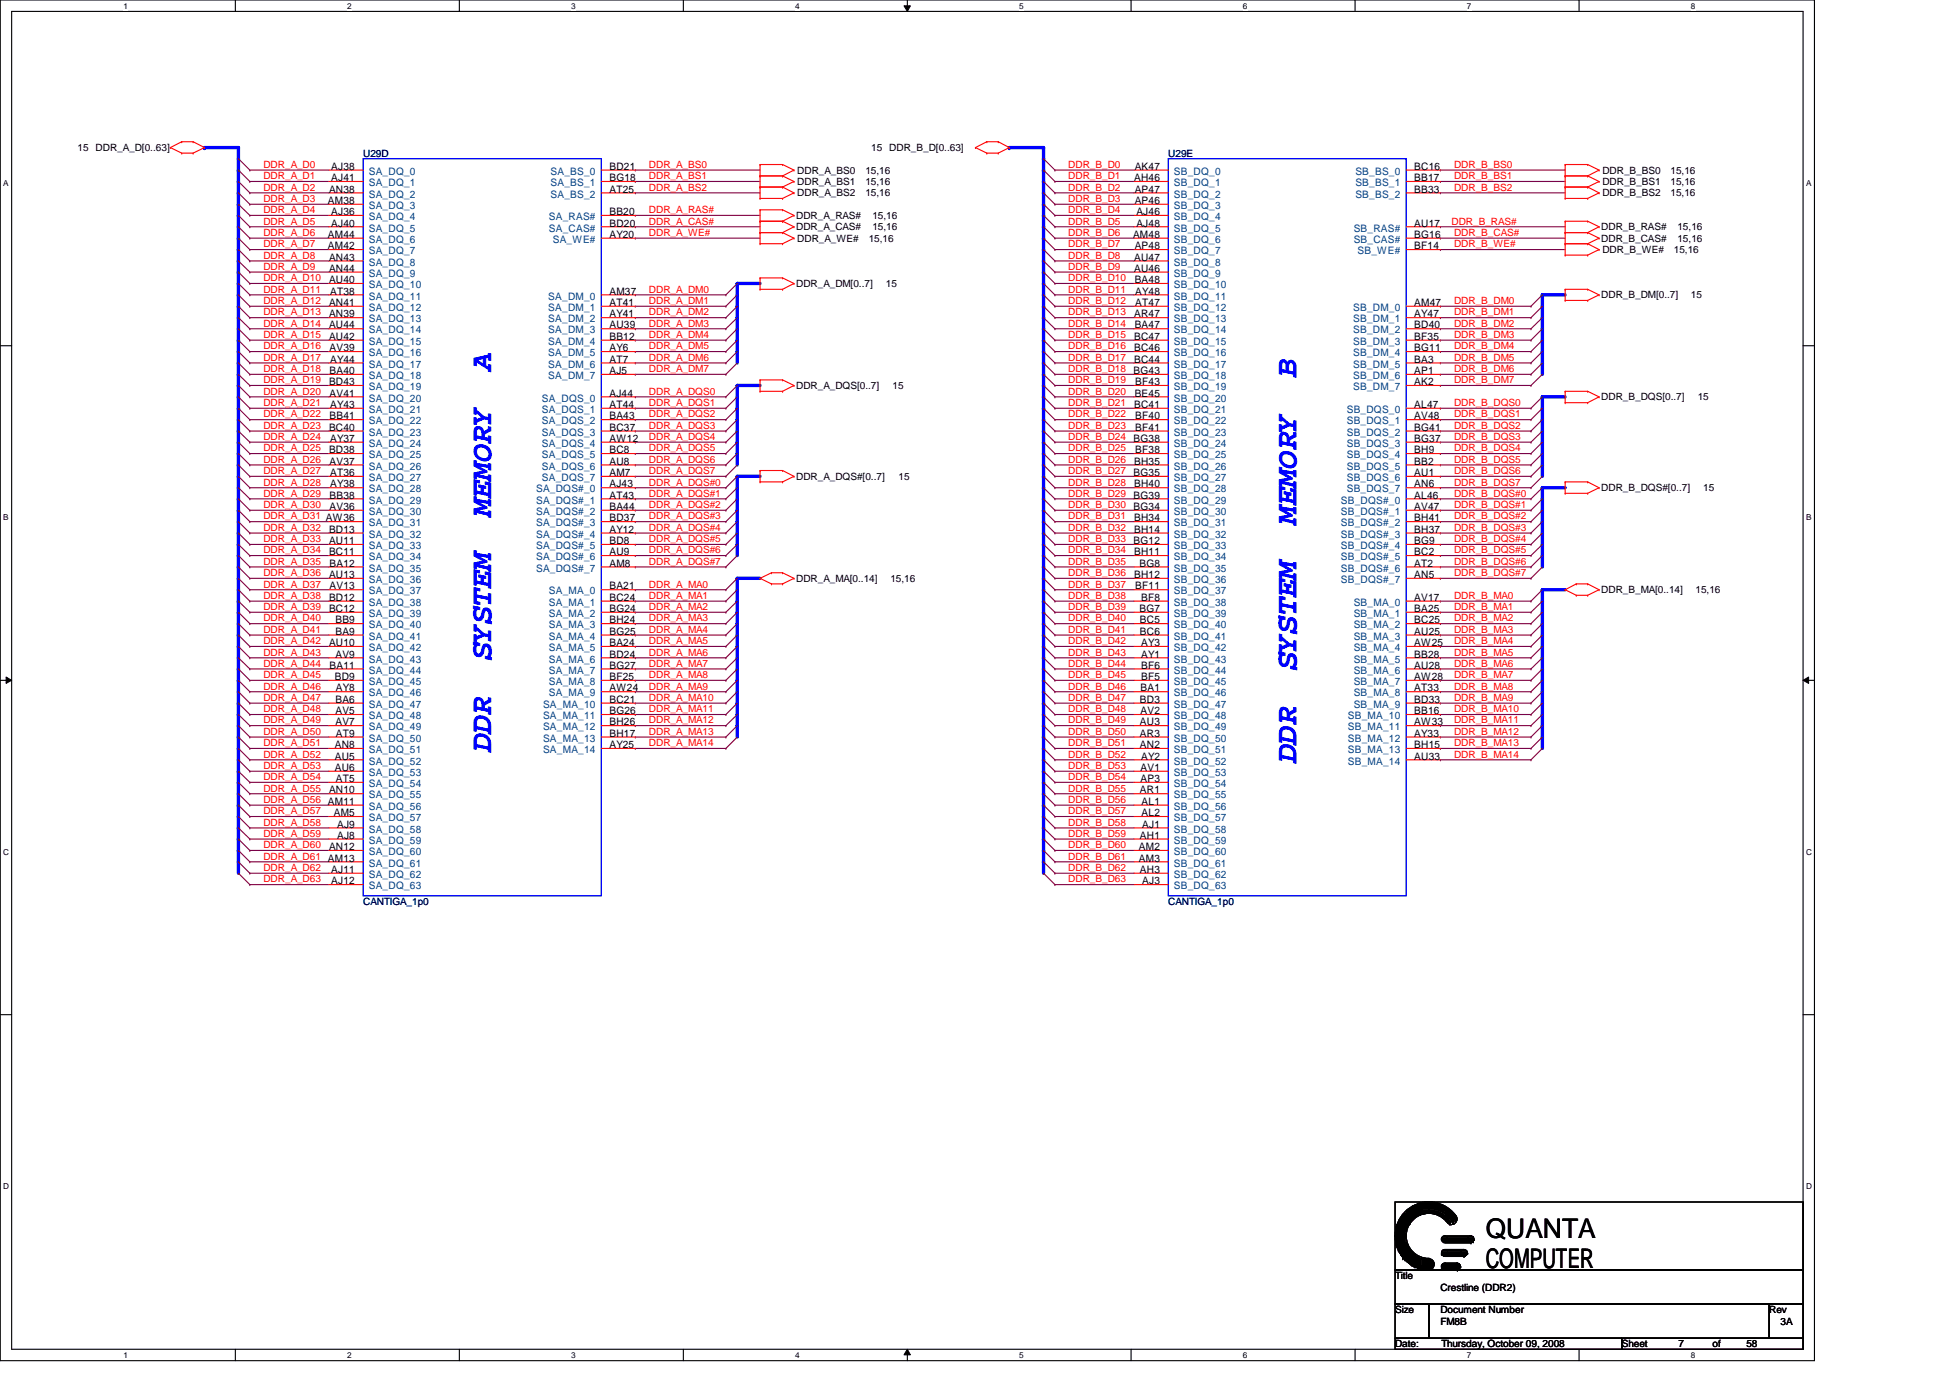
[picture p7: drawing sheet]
<svg xmlns="http://www.w3.org/2000/svg" width="297mm" height="210mm" viewBox="0 0 297 210" stroke-linecap="round" stroke-linejoin="round" font-family="sans-serif">
<defs><g id="words">
<g font-size="4.7" fill="#00f">
<text x="74.8" y="56.6" transform="rotate(-90 74.8 56.6)">A</text>
<text x="197.5" y="57.4" transform="rotate(-90 197.5 57.4)">B</text>
<text x="74.8" y="78.6" transform="rotate(-90 74.8 78.6)">MEMORY</text>
<text x="197.5" y="79.8" transform="rotate(-90 197.5 79.8)">MEMORY</text>
<text x="74.8" y="100.6" transform="rotate(-90 74.8 100.6)">SYSTEM</text>
<text x="197.5" y="102.1" transform="rotate(-90 197.5 102.1)">SYSTEM</text>
<text x="74.8" y="114.3" transform="rotate(-90 74.8 114.3)">DDR</text>
<text x="197.5" y="116.1" transform="rotate(-90 197.5 116.1)">DDR</text>
</g>
<g font-size="4.1">
<text x="226.3" y="188.5">QUANTA</text>
<text x="226.3" y="193.2">COMPUTER</text>
</g>
<g font-size="1.6">
<text x="50.1" y="29.3">AN38</text>
<text x="50.5" y="25.9">AJ38</text>
<text x="50.5" y="27.6">AJ41</text>
<text x="92.8" y="25.9">BD21</text>
<text x="92.8" y="27.6">BG18</text>
<text x="92.8" y="29.3">AT25</text>
<text x="172.8" y="27.6">AH46</text>
<text x="172.8" y="25.9">AK47</text>
<text x="172.8" y="29.3">AP47</text>
<text x="215.4" y="25.9">BC16</text>
<text x="215.4" y="27.6">BB17</text>
<text x="215.4" y="29.3">BB33</text>
<text x="50" y="31.1">AM38</text>
<text x="50.5" y="32.8">AJ36</text>
<text x="50.5" y="34.5">AJ40</text>
<text x="92.8" y="34.5">BD20</text>
<text x="92.8" y="32.8">BB20</text>
<text x="172.8" y="31.1">AP46</text>
<text x="173.1" y="32.8">AJ46</text>
<text x="173.1" y="34.5">AJ48</text>
<text x="215.4" y="34.5">AU17</text>
<text x="50" y="36.2">AM44</text>
<text x="50" y="38">AM42</text>
<text x="50.1" y="39.7">AN43</text>
<text x="50.1" y="41.4">AN44</text>
<text x="92.8" y="36.2">AY20</text>
<text x="172.6" y="36.2">AM48</text>
<text x="172.8" y="39.7">AU47</text>
<text x="172.8" y="41.4">AU46</text>
<text x="172.8" y="38">AP48</text>
<text x="215.4" y="36.2">BG16</text>
<text x="215.4" y="38">BF14</text>
<text x="50.1" y="43.1">AU40</text>
<text x="50.1" y="46.6">AN41</text>
<text x="50.3" y="44.9">AT38</text>
<text x="92.8" y="44.9">AM37</text>
<text x="92.8" y="46.6">AT41</text>
<text x="172.8" y="43.1">BA48</text>
<text x="172.9" y="44.9">AY48</text>
<text x="172.9" y="46.6">AT47</text>
<text x="215.4" y="46.6">AM47</text>
<text x="50.1" y="48.3">AN39</text>
<text x="50.1" y="50">AU44</text>
<text x="50.1" y="51.8">AU42</text>
<text x="50.2" y="53.5">AV39</text>
<text x="92.8" y="48.3">AY41</text>
<text x="92.8" y="50">AU39</text>
<text x="92.8" y="51.8">BB12</text>
<text x="92.8" y="53.5">AY6</text>
<text x="172.8" y="48.3">AR47</text>
<text x="172.8" y="51.8">BC47</text>
<text x="172.8" y="53.5">BC46</text>
<text x="172.8" y="50">BA47</text>
<text x="215.4" y="48.3">AY47</text>
<text x="215.4" y="50">BD40</text>
<text x="215.4" y="51.8">BF35</text>
<text x="215.4" y="53.5">BG11</text>
<text x="50.1" y="58.7">BD43</text>
<text x="50.2" y="57">BA40</text>
<text x="50.3" y="55.2">AY44</text>
<text x="92.8" y="55.2">AT7</text>
<text x="92.8" y="57">AJ5</text>
<text x="172.7" y="57">BG43</text>
<text x="172.8" y="55.2">BC44</text>
<text x="172.9" y="58.7">BF43</text>
<text x="215.4" y="55.2">BA3</text>
<text x="215.4" y="57">AP1</text>
<text x="215.4" y="58.7">AK2</text>
<text x="50.1" y="65.6">BC40</text>
<text x="50.2" y="60.4">AV41</text>
<text x="50.2" y="63.9">BB41</text>
<text x="50.3" y="62.1">AY43</text>
<text x="92.8" y="60.4">AJ44</text>
<text x="92.8" y="62.1">AT44</text>
<text x="92.8" y="63.9">BA43</text>
<text x="92.8" y="65.6">BC37</text>
<text x="172.8" y="62.1">BC41</text>
<text x="172.8" y="60.4">BE45</text>
<text x="172.9" y="63.9">BF40</text>
<text x="172.9" y="65.6">BF41</text>
<text x="215.4" y="62.1">AL47</text>
<text x="215.4" y="63.9">AV48</text>
<text x="215.4" y="65.6">BG41</text>
<text x="50.1" y="69">BD38</text>
<text x="50.2" y="70.8">AV37</text>
<text x="50.3" y="67.3">AY37</text>
<text x="92.8" y="67.3">AW12</text>
<text x="92.8" y="69">BC8</text>
<text x="92.8" y="70.8">AU8</text>
<text x="172.7" y="67.3">BG38</text>
<text x="172.8" y="70.8">BH35</text>
<text x="172.9" y="69">BF38</text>
<text x="215.4" y="67.3">BG37</text>
<text x="215.4" y="69">BH9</text>
<text x="215.4" y="70.8">BB2</text>
<text x="50.2" y="75.9">BB38</text>
<text x="50.2" y="77.7">AV36</text>
<text x="50.3" y="72.5">AT36</text>
<text x="50.3" y="74.3">AY38</text>
<text x="92.8" y="72.5">AM7</text>
<text x="92.8" y="74.3">AJ43</text>
<text x="92.8" y="75.9">AT43</text>
<text x="92.8" y="77.7">BA44</text>
<text x="172.7" y="72.5">BG35</text>
<text x="172.7" y="75.9">BG39</text>
<text x="172.7" y="77.7">BG34</text>
<text x="172.8" y="74.3">BH40</text>
<text x="215.4" y="72.5">AU1</text>
<text x="215.4" y="74.3">AN6</text>
<text x="215.4" y="75.9">AL46</text>
<text x="215.4" y="77.7">AV47</text>
<text x="50.1" y="81.2">BD13</text>
<text x="50.1" y="82.9">AU11</text>
<text x="92.8" y="79.4">BD37</text>
<text x="92.8" y="81.2">AY12</text>
<text x="92.8" y="82.9">BD8</text>
<text x="172.7" y="82.9">BG12</text>
<text x="172.8" y="79.4">BH34</text>
<text x="172.8" y="81.2">BH14</text>
<text x="215.4" y="79.4">BH41</text>
<text x="215.4" y="81.2">BH37</text>
<text x="215.4" y="82.9">BG9</text>
<text x="50.1" y="84.6">BC11</text>
<text x="50.1" y="88.1">AU13</text>
<text x="50.2" y="86.3">BA12</text>
<text x="50.2" y="89.8">AV13</text>
<text x="92.8" y="84.6">AU9</text>
<text x="92.8" y="86.3">AM8</text>
<text x="92.8" y="89.8">BA21</text>
<text x="172.8" y="84.6">BH11</text>
<text x="172.8" y="88.1">BH12</text>
<text x="172.9" y="89.8">BF11</text>
<text x="173.6" y="86.3">BG8</text>
<text x="215.4" y="84.6">BC2</text>
<text x="215.4" y="86.3">AT2</text>
<text x="215.4" y="88.1">AN5</text>
<text x="50.1" y="91.5">BD12</text>
<text x="50.1" y="93.2">BC12</text>
<text x="51.1" y="95">BB9</text>
<text x="92.8" y="91.5">BC24</text>
<text x="92.8" y="93.2">BG24</text>
<text x="92.8" y="95">BH24</text>
<text x="173.6" y="93.2">BG7</text>
<text x="173.6" y="95">BC5</text>
<text x="173.8" y="91.5">BF8</text>
<text x="215.4" y="91.5">AV17</text>
<text x="215.4" y="93.2">BA25</text>
<text x="215.4" y="95">BC25</text>
<text x="50.1" y="98.4">AU10</text>
<text x="50.2" y="101.9">BA11</text>
<text x="51.1" y="96.7">BA9</text>
<text x="51.1" y="100.2">AV9</text>
<text x="92.8" y="96.7">BG25</text>
<text x="92.8" y="98.4">BA24</text>
<text x="92.8" y="100.2">BD24</text>
<text x="92.8" y="101.9">BG27</text>
<text x="173.6" y="96.7">BC6</text>
<text x="173.8" y="98.4">AY3</text>
<text x="173.8" y="100.2">AY1</text>
<text x="173.8" y="101.9">BF6</text>
<text x="215.4" y="96.7">AU25</text>
<text x="215.4" y="98.4">AW25</text>
<text x="215.4" y="100.2">BB28</text>
<text x="215.4" y="101.9">AU28</text>
<text x="51" y="103.6">BD9</text>
<text x="51.1" y="107.1">BA6</text>
<text x="51.2" y="105.3">AY8</text>
<text x="92.8" y="107.1">BC21</text>
<text x="92.8" y="103.6">BF25</text>
<text x="92.8" y="105.3">AW24</text>
<text x="173.6" y="107.1">BD3</text>
<text x="173.7" y="105.3">BA1</text>
<text x="173.8" y="103.6">BF5</text>
<text x="215.4" y="103.6">AW28</text>
<text x="215.4" y="105.3">AT33</text>
<text x="215.4" y="107.1">BD33</text>
<text x="51" y="114">AN8</text>
<text x="51.1" y="108.8">AV5</text>
<text x="51.1" y="110.5">AV7</text>
<text x="51.2" y="112.2">AT9</text>
<text x="92.8" y="108.8">BG26</text>
<text x="92.8" y="110.5">BH26</text>
<text x="92.8" y="112.2">BH17</text>
<text x="92.8" y="114">AY25</text>
<text x="173.6" y="110.5">AU3</text>
<text x="173.6" y="112.2">AR3</text>
<text x="173.6" y="114">AN2</text>
<text x="173.7" y="108.8">AV2</text>
<text x="215.4" y="108.8">BB16</text>
<text x="215.4" y="110.5">AW33</text>
<text x="215.4" y="112.2">AY33</text>
<text x="215.4" y="114">BH15</text>
<text x="51" y="115.7">AU5</text>
<text x="51" y="117.4">AU6</text>
<text x="51.2" y="119.1">AT5</text>
<text x="173.7" y="117.4">AV1</text>
<text x="173.7" y="119.1">AP3</text>
<text x="173.8" y="115.7">AY2</text>
<text x="215.4" y="115.7">AU33</text>
<text x="50.1" y="120.9">AN10</text>
<text x="50.8" y="124.3">AM5</text>
<text x="173.6" y="120.9">AR1</text>
<text x="173.9" y="122.6">AL1</text>
<text x="173.9" y="124.3">AL2</text>
<text x="50.1" y="129.5">AN12</text>
<text x="51.3" y="126.1">AJ9</text>
<text x="51.3" y="127.8">AJ8</text>
<text x="173.5" y="129.5">AM2</text>
<text x="173.5" y="131.2">AM3</text>
<text x="173.6" y="127.8">AH1</text>
<text x="174" y="126.1">AJ1</text>
<text x="50.5" y="133">AJ11</text>
<text x="50.5" y="134.7">AJ12</text>
<text x="173.6" y="133">AH3</text>
<text x="174" y="134.7">AJ3</text>
</g>
<g font-size="1.6" fill="#004080">
<text x="56.2" y="26.6">SA_DQ_0</text>
<text x="56.2" y="28.4">SA_DQ_1</text>
<text x="83.9" y="26.6">SA_BS_0</text>
<text x="83.9" y="28.4">SA_BS_1</text>
<text x="178.8" y="26.6">SB_DQ_0</text>
<text x="178.8" y="28.4">SB_DQ_1</text>
<text x="206.5" y="26.6">SB_BS_0</text>
<text x="206.5" y="28.4">SB_BS_1</text>
<text x="56.2" y="30.1">SA_DQ_2</text>
<text x="56.2" y="31.8">SA_DQ_3</text>
<text x="56.2" y="33.5">SA_DQ_4</text>
<text x="56.2" y="35.3">SA_DQ_5</text>
<text x="83.6" y="35.3">SA_CAS#</text>
<text x="83.6" y="33.5">SA_RAS#</text>
<text x="83.9" y="30.1">SA_BS_2</text>
<text x="178.8" y="30.1">SB_DQ_2</text>
<text x="178.8" y="31.8">SB_DQ_3</text>
<text x="178.8" y="33.5">SB_DQ_4</text>
<text x="178.8" y="35.3">SB_DQ_5</text>
<text x="206.2" y="35.3">SB_RAS#</text>
<text x="206.5" y="30.1">SB_BS_2</text>
<text x="56.2" y="37">SA_DQ_6</text>
<text x="56.2" y="38.7">SA_DQ_7</text>
<text x="56.2" y="40.5">SA_DQ_8</text>
<text x="84.2" y="37">SA_WE#</text>
<text x="178.8" y="37">SB_DQ_6</text>
<text x="178.8" y="38.7">SB_DQ_7</text>
<text x="178.8" y="40.5">SB_DQ_8</text>
<text x="206.2" y="37">SB_CAS#</text>
<text x="206.8" y="38.7">SB_WE#</text>
<text x="56.2" y="43.9">SA_DQ_10</text>
<text x="56.2" y="45.6">SA_DQ_11</text>
<text x="56.2" y="47.4">SA_DQ_12</text>
<text x="56.2" y="42.2">SA_DQ_9</text>
<text x="83.5" y="45.6">SA_DM_0</text>
<text x="83.5" y="47.4">SA_DM_1</text>
<text x="178.8" y="43.9">SB_DQ_10</text>
<text x="178.8" y="45.6">SB_DQ_11</text>
<text x="178.8" y="47.4">SB_DQ_12</text>
<text x="178.8" y="42.2">SB_DQ_9</text>
<text x="206.1" y="47.4">SB_DM_0</text>
<text x="56.2" y="49.1">SA_DQ_13</text>
<text x="56.2" y="50.8">SA_DQ_14</text>
<text x="56.2" y="52.5">SA_DQ_15</text>
<text x="83.5" y="49.1">SA_DM_2</text>
<text x="83.5" y="50.8">SA_DM_3</text>
<text x="83.5" y="52.5">SA_DM_4</text>
<text x="178.8" y="49.1">SB_DQ_13</text>
<text x="178.8" y="50.8">SB_DQ_14</text>
<text x="178.8" y="52.5">SB_DQ_15</text>
<text x="206.1" y="49.1">SB_DM_1</text>
<text x="206.1" y="50.8">SB_DM_2</text>
<text x="206.1" y="52.5">SB_DM_3</text>
<text x="56.2" y="54.3">SA_DQ_16</text>
<text x="56.2" y="56">SA_DQ_17</text>
<text x="56.2" y="57.7">SA_DQ_18</text>
<text x="56.2" y="59.4">SA_DQ_19</text>
<text x="83.5" y="54.3">SA_DM_5</text>
<text x="83.5" y="56">SA_DM_6</text>
<text x="83.5" y="57.7">SA_DM_7</text>
<text x="178.8" y="54.3">SB_DQ_16</text>
<text x="178.8" y="56">SB_DQ_17</text>
<text x="178.8" y="57.7">SB_DQ_18</text>
<text x="178.8" y="59.4">SB_DQ_19</text>
<text x="206.1" y="54.3">SB_DM_4</text>
<text x="206.1" y="56">SB_DM_5</text>
<text x="206.1" y="57.7">SB_DM_6</text>
<text x="206.1" y="59.4">SB_DM_7</text>
<text x="56.2" y="61.2">SA_DQ_20</text>
<text x="56.2" y="62.9">SA_DQ_21</text>
<text x="56.2" y="64.6">SA_DQ_22</text>
<text x="82.5" y="61.2">SA_DQS_0</text>
<text x="82.5" y="62.9">SA_DQS_1</text>
<text x="82.5" y="64.6">SA_DQS_2</text>
<text x="178.8" y="61.2">SB_DQ_20</text>
<text x="178.8" y="62.9">SB_DQ_21</text>
<text x="178.8" y="64.6">SB_DQ_22</text>
<text x="205.1" y="62.9">SB_DQS_0</text>
<text x="205.1" y="64.6">SB_DQS_1</text>
<text x="56.2" y="66.4">SA_DQ_23</text>
<text x="56.2" y="68.1">SA_DQ_24</text>
<text x="56.2" y="69.8">SA_DQ_25</text>
<text x="56.2" y="71.5">SA_DQ_26</text>
<text x="82.5" y="66.4">SA_DQS_3</text>
<text x="82.5" y="68.1">SA_DQS_4</text>
<text x="82.5" y="69.8">SA_DQS_5</text>
<text x="82.5" y="71.5">SA_DQS_6</text>
<text x="178.8" y="66.4">SB_DQ_23</text>
<text x="178.8" y="68.1">SB_DQ_24</text>
<text x="178.8" y="69.8">SB_DQ_25</text>
<text x="178.8" y="71.5">SB_DQ_26</text>
<text x="205.1" y="66.4">SB_DQS_2</text>
<text x="205.1" y="68.1">SB_DQS_3</text>
<text x="205.1" y="69.8">SB_DQS_4</text>
<text x="205.1" y="71.5">SB_DQS_5</text>
<text x="56.2" y="73.3">SA_DQ_27</text>
<text x="56.2" y="75">SA_DQ_28</text>
<text x="56.2" y="76.7">SA_DQ_29</text>
<text x="81.7" y="75">SA_DQS#_0</text>
<text x="81.7" y="76.7">SA_DQS#_1</text>
<text x="82.5" y="73.3">SA_DQS_7</text>
<text x="178.8" y="73.3">SB_DQ_27</text>
<text x="178.8" y="75">SB_DQ_28</text>
<text x="178.8" y="76.7">SB_DQ_29</text>
<text x="204.3" y="76.7">SB_DQS#_0</text>
<text x="205.1" y="73.3">SB_DQS_6</text>
<text x="205.1" y="75">SB_DQS_7</text>
<text x="56.2" y="78.4">SA_DQ_30</text>
<text x="56.2" y="80.2">SA_DQ_31</text>
<text x="56.2" y="81.9">SA_DQ_32</text>
<text x="56.2" y="83.7">SA_DQ_33</text>
<text x="81.7" y="78.4">SA_DQS#_2</text>
<text x="81.7" y="80.2">SA_DQS#_3</text>
<text x="81.7" y="81.9">SA_DQS#_4</text>
<text x="81.7" y="83.7">SA_DQS#_5</text>
<text x="178.8" y="78.4">SB_DQ_30</text>
<text x="178.8" y="80.2">SB_DQ_31</text>
<text x="178.8" y="81.9">SB_DQ_32</text>
<text x="178.8" y="83.7">SB_DQ_33</text>
<text x="204.3" y="78.4">SB_DQS#_1</text>
<text x="204.3" y="80.2">SB_DQS#_2</text>
<text x="204.3" y="81.9">SB_DQS#_3</text>
<text x="204.3" y="83.7">SB_DQS#_4</text>
<text x="56.2" y="85.3">SA_DQ_34</text>
<text x="56.2" y="87.1">SA_DQ_35</text>
<text x="56.2" y="88.8">SA_DQ_36</text>
<text x="81.7" y="85.3">SA_DQS#_6</text>
<text x="81.7" y="87.1">SA_DQS#_7</text>
<text x="178.8" y="85.3">SB_DQ_34</text>
<text x="178.8" y="87.1">SB_DQ_35</text>
<text x="178.8" y="88.8">SB_DQ_36</text>
<text x="204.3" y="85.3">SB_DQS#_5</text>
<text x="204.3" y="87.1">SB_DQS#_6</text>
<text x="204.3" y="88.8">SB_DQS#_7</text>
<text x="56.2" y="90.6">SA_DQ_37</text>
<text x="56.2" y="92.3">SA_DQ_38</text>
<text x="56.2" y="94">SA_DQ_39</text>
<text x="56.2" y="95.7">SA_DQ_40</text>
<text x="83.6" y="90.6">SA_MA_0</text>
<text x="83.6" y="92.3">SA_MA_1</text>
<text x="83.6" y="94">SA_MA_2</text>
<text x="83.6" y="95.7">SA_MA_3</text>
<text x="178.8" y="90.6">SB_DQ_37</text>
<text x="178.8" y="92.3">SB_DQ_38</text>
<text x="178.8" y="94">SB_DQ_39</text>
<text x="178.8" y="95.7">SB_DQ_40</text>
<text x="206.2" y="92.3">SB_MA_0</text>
<text x="206.2" y="94">SB_MA_1</text>
<text x="206.2" y="95.7">SB_MA_2</text>
<text x="56.2" y="97.5">SA_DQ_41</text>
<text x="56.2" y="99.2">SA_DQ_42</text>
<text x="56.2" y="100.9">SA_DQ_43</text>
<text x="83.6" y="97.5">SA_MA_4</text>
<text x="83.6" y="99.2">SA_MA_5</text>
<text x="83.6" y="100.9">SA_MA_6</text>
<text x="178.8" y="97.5">SB_DQ_41</text>
<text x="178.8" y="99.2">SB_DQ_42</text>
<text x="178.8" y="100.9">SB_DQ_43</text>
<text x="206.2" y="97.5">SB_MA_3</text>
<text x="206.2" y="99.2">SB_MA_4</text>
<text x="206.2" y="100.9">SB_MA_5</text>
<text x="56.2" y="102.6">SA_DQ_44</text>
<text x="56.2" y="104.4">SA_DQ_45</text>
<text x="56.2" y="106.1">SA_DQ_46</text>
<text x="56.2" y="107.8">SA_DQ_47</text>
<text x="82.7" y="107.8">SA_MA_10</text>
<text x="83.6" y="102.6">SA_MA_7</text>
<text x="83.6" y="104.4">SA_MA_8</text>
<text x="83.6" y="106.1">SA_MA_9</text>
<text x="178.8" y="102.6">SB_DQ_44</text>
<text x="178.8" y="104.4">SB_DQ_45</text>
<text x="178.8" y="106.1">SB_DQ_46</text>
<text x="178.8" y="107.8">SB_DQ_47</text>
<text x="206.2" y="102.6">SB_MA_6</text>
<text x="206.2" y="104.4">SB_MA_7</text>
<text x="206.2" y="106.1">SB_MA_8</text>
<text x="206.2" y="107.8">SB_MA_9</text>
<text x="56.2" y="109.6">SA_DQ_48</text>
<text x="56.2" y="111.3">SA_DQ_49</text>
<text x="56.2" y="113">SA_DQ_50</text>
<text x="82.7" y="109.6">SA_MA_11</text>
<text x="82.7" y="111.3">SA_MA_12</text>
<text x="82.7" y="113">SA_MA_13</text>
<text x="178.8" y="109.6">SB_DQ_48</text>
<text x="178.8" y="111.3">SB_DQ_49</text>
<text x="178.8" y="113">SB_DQ_50</text>
<text x="205.3" y="109.6">SB_MA_10</text>
<text x="205.3" y="111.3">SB_MA_11</text>
<text x="205.3" y="113">SB_MA_12</text>
<text x="56.2" y="114.7">SA_DQ_51</text>
<text x="56.2" y="116.5">SA_DQ_52</text>
<text x="56.2" y="118.2">SA_DQ_53</text>
<text x="56.2" y="119.9">SA_DQ_54</text>
<text x="82.7" y="114.7">SA_MA_14</text>
<text x="178.8" y="114.7">SB_DQ_51</text>
<text x="178.8" y="116.5">SB_DQ_52</text>
<text x="178.8" y="118.2">SB_DQ_53</text>
<text x="178.8" y="119.9">SB_DQ_54</text>
<text x="205.3" y="114.7">SB_MA_13</text>
<text x="205.3" y="116.5">SB_MA_14</text>
<text x="56.2" y="121.6">SA_DQ_55</text>
<text x="56.2" y="123.4">SA_DQ_56</text>
<text x="56.2" y="125.1">SA_DQ_57</text>
<text x="178.8" y="121.6">SB_DQ_55</text>
<text x="178.8" y="123.4">SB_DQ_56</text>
<text x="178.8" y="125.1">SB_DQ_57</text>
<text x="56.2" y="126.8">SA_DQ_58</text>
<text x="56.2" y="128.5">SA_DQ_59</text>
<text x="56.2" y="130.3">SA_DQ_60</text>
<text x="56.2" y="132">SA_DQ_61</text>
<text x="178.8" y="126.8">SB_DQ_58</text>
<text x="178.8" y="128.5">SB_DQ_59</text>
<text x="178.8" y="130.3">SB_DQ_60</text>
<text x="178.8" y="132">SB_DQ_61</text>
<text x="56.2" y="133.7">SA_DQ_62</text>
<text x="56.2" y="135.5">SA_DQ_63</text>
<text x="178.8" y="133.7">SB_DQ_62</text>
<text x="178.8" y="135.5">SB_DQ_63</text>
</g>
<g font-size="1.5">
<text x="11.8" y="23">15 DDR_A_D[0..63]</text>
<text x="132.7" y="23">15 DDR_B_D[0..63]</text>
<text x="121.5" y="29.9">DDR_A_BS2</text>
<text x="121.5" y="26.5">DDR_A_BS0</text>
<text x="121.5" y="28.2">DDR_A_BS1</text>
<text x="131.8" y="29.9">15,16</text>
<text x="131.8" y="26.5">15,16</text>
<text x="131.8" y="28.2">15,16</text>
<text x="244.1" y="29.9">DDR_B_BS2</text>
<text x="244.1" y="26.5">DDR_B_BS0</text>
<text x="244.1" y="28.2">DDR_B_BS1</text>
<text x="254.5" y="29.9">15,16</text>
<text x="254.5" y="26.5">15,16</text>
<text x="254.5" y="28.2">15,16</text>
<text x="121.3" y="35.1">DDR_A_CAS#</text>
<text x="121.3" y="33.4">DDR_A_RAS#</text>
<text x="132.9" y="35.1">15,16</text>
<text x="132.9" y="33.4">15,16</text>
<text x="243.9" y="35.1">DDR_B_RAS#</text>
<text x="255.5" y="35.1">15,16</text>
<text x="121.5" y="36.8">DDR_A_WE#</text>
<text x="132.3" y="36.8">15,16</text>
<text x="243.9" y="36.8">DDR_B_CAS#</text>
<text x="244.1" y="38.5">DDR_B_WE#</text>
<text x="255" y="38.5">15,16</text>
<text x="255.5" y="36.8">15,16</text>
<text x="121.3" y="43.7">DDR_A_DM[0..7]</text>
<text x="135" y="43.7">15</text>
<text x="243.9" y="45.5">DDR_B_DM[0..7]</text>
<text x="257.6" y="45.5">15</text>
<text x="121.3" y="59.3">DDR_A_DQS[0..7]</text>
<text x="136" y="59.3">15</text>
<text x="243.9" y="61">DDR_B_DQS[0..7]</text>
<text x="258.6" y="61">15</text>
<text x="121.3" y="73.1">DDR_A_DQS#[0..7]</text>
<text x="136.9" y="73.1">15</text>
<text x="243.9" y="74.8">DDR_B_DQS#[0..7]</text>
<text x="259.5" y="74.8">15</text>
<text x="121.3" y="88.6">DDR_A_MA[0..14]</text>
<text x="135.6" y="88.6">15,16</text>
<text x="243.9" y="90.3">DDR_B_MA[0..14]</text>
<text x="258.3" y="90.3">15,16</text>
<text x="212.5" y="194.9">Title</text>
<text x="219.4" y="196.6">Crestline (DDR2)</text>
<text x="212.5" y="200">Size</text>
<text x="219.4" y="200">Document Number</text>
<text x="219.4" y="201.8">FM8B</text>
<text x="269.5" y="200">Rev</text>
<text x="271.2" y="201.8">3A</text>
<text x="212.5" y="205.2">Date:</text>
<text x="219.6" y="205.2">Thursday, October 09, 2008</text>
<text x="247.1" y="205.2">Sheet</text>
<text x="255.7" y="205.2">7</text>
<text x="260.9" y="205.2">of</text>
<text x="266" y="205.2">58</text>
</g>
<g font-size="1.5" fill="#000080">
<text x="55.3" y="23.9">U29D</text>
<text x="178" y="23.9">U29E</text>
<text x="55.3" y="137.8">CANTIGA_1p0</text>
<text x="178" y="137.8">CANTIGA_1p0</text>
</g>
<g font-size="1.5" fill="#f00">
<text x="40.1" y="25.6">DDR_A_D0</text>
<text x="40.1" y="27.3">DDR_A_D1</text>
<text x="40.1" y="29">DDR_A_D2</text>
<text x="98.8" y="29">DDR_A_BS2</text>
<text x="98.8" y="25.6">DDR_A_BS0</text>
<text x="98.8" y="27.3">DDR_A_BS1</text>
<text x="162.7" y="25.6">DDR_B_D0</text>
<text x="162.7" y="29">DDR_B_D2</text>
<text x="162.7" y="27.3">DDR_B_D1</text>
<text x="221.5" y="29">DDR_B_BS2</text>
<text x="221.5" y="25.6">DDR_B_BS0</text>
<text x="221.5" y="27.3">DDR_B_BS1</text>
<text x="40.1" y="30.8">DDR_A_D3</text>
<text x="40.1" y="34.2">DDR_A_D5</text>
<text x="40.1" y="32.5">DDR_A_D4</text>
<text x="40.1" y="35.9">DDR_A_D6</text>
<text x="98.8" y="34.2">DDR_A_CAS#</text>
<text x="98.8" y="32.5">DDR_A_RAS#</text>
<text x="98.8" y="35.9">DDR_A_WE#</text>
<text x="162.7" y="30.8">DDR_B_D3</text>
<text x="162.7" y="35.9">DDR_B_D6</text>
<text x="162.7" y="32.5">DDR_B_D4</text>
<text x="162.7" y="34.2">DDR_B_D5</text>
<text x="221.1" y="34.2">DDR_B_RAS#</text>
<text x="221.5" y="35.9">DDR_B_CAS#</text>
<text x="40.1" y="37.7">DDR_A_D7</text>
<text x="40.1" y="41.1">DDR_A_D9</text>
<text x="40.1" y="39.4">DDR_A_D8</text>
<text x="162.7" y="37.7">DDR_B_D7</text>
<text x="162.7" y="39.4">DDR_B_D8</text>
<text x="162.7" y="41.1">DDR_B_D9</text>
<text x="221.5" y="37.7">DDR_B_WE#</text>
<text x="40.1" y="42.8">DDR_A_D10</text>
<text x="40.1" y="44.6">DDR_A_D11</text>
<text x="40.1" y="46.3">DDR_A_D12</text>
<text x="98.8" y="44.6">DDR_A_DM0</text>
<text x="98.8" y="46.3">DDR_A_DM1</text>
<text x="162.7" y="42.8">DDR_B_D10</text>
<text x="162.7" y="44.6">DDR_B_D11</text>
<text x="162.7" y="46.3">DDR_B_D12</text>
<text x="221.5" y="46.3">DDR_B_DM0</text>
<text x="40.1" y="49.7">DDR_A_D14</text>
<text x="40.1" y="48">DDR_A_D13</text>
<text x="40.1" y="51.5">DDR_A_D15</text>
<text x="40.1" y="53.2">DDR_A_D16</text>
<text x="98.8" y="48">DDR_A_DM2</text>
<text x="98.8" y="51.5">DDR_A_DM4</text>
<text x="98.8" y="53.2">DDR_A_DM5</text>
<text x="98.8" y="49.7">DDR_A_DM3</text>
<text x="162.7" y="49.7">DDR_B_D14</text>
<text x="162.7" y="51.5">DDR_B_D15</text>
<text x="162.7" y="48">DDR_B_D13</text>
<text x="162.7" y="53.2">DDR_B_D16</text>
<text x="221.5" y="49.7">DDR_B_DM2</text>
<text x="221.5" y="53.2">DDR_B_DM4</text>
<text x="221.5" y="48">DDR_B_DM1</text>
<text x="221.5" y="51.5">DDR_B_DM3</text>
<text x="40.1" y="54.9">DDR_A_D17</text>
<text x="40.1" y="56.7">DDR_A_D18</text>
<text x="40.1" y="58.4">DDR_A_D19</text>
<text x="98.8" y="54.9">DDR_A_DM6</text>
<text x="98.8" y="56.7">DDR_A_DM7</text>
<text x="162.7" y="56.7">DDR_B_D18</text>
<text x="162.7" y="58.4">DDR_B_D19</text>
<text x="162.7" y="54.9">DDR_B_D17</text>
<text x="221.5" y="56.7">DDR_B_DM6</text>
<text x="221.5" y="54.9">DDR_B_DM5</text>
<text x="221.5" y="58.4">DDR_B_DM7</text>
<text x="40.1" y="63.6">DDR_A_D22</text>
<text x="40.1" y="61.8">DDR_A_D21</text>
<text x="40.1" y="60.1">DDR_A_D20</text>
<text x="40.1" y="65.3">DDR_A_D23</text>
<text x="98.8" y="60.1">DDR_A_DQS0</text>
<text x="98.8" y="63.6">DDR_A_DQS2</text>
<text x="98.8" y="61.8">DDR_A_DQS1</text>
<text x="98.8" y="65.3">DDR_A_DQS3</text>
<text x="162.7" y="63.6">DDR_B_D22</text>
<text x="162.7" y="65.3">DDR_B_D23</text>
<text x="162.7" y="60.1">DDR_B_D20</text>
<text x="162.7" y="61.8">DDR_B_D21</text>
<text x="221.5" y="61.8">DDR_B_DQS0</text>
<text x="221.5" y="65.3">DDR_B_DQS2</text>
<text x="221.5" y="63.6">DDR_B_DQS1</text>
<text x="40.1" y="68.7">DDR_A_D25</text>
<text x="40.1" y="70.5">DDR_A_D26</text>
<text x="40.1" y="67">DDR_A_D24</text>
<text x="98.8" y="67">DDR_A_DQS4</text>
<text x="98.8" y="70.5">DDR_A_DQS6</text>
<text x="98.8" y="68.7">DDR_A_DQS5</text>
<text x="162.7" y="70.5">DDR_B_D26</text>
<text x="162.7" y="67">DDR_B_D24</text>
<text x="162.7" y="68.7">DDR_B_D25</text>
<text x="221.5" y="68.7">DDR_B_DQS4</text>
<text x="221.5" y="70.5">DDR_B_DQS5</text>
<text x="221.5" y="67">DDR_B_DQS3</text>
<text x="40.1" y="72.2">DDR_A_D27</text>
<text x="40.1" y="75.6">DDR_A_D29</text>
<text x="40.1" y="77.4">DDR_A_D30</text>
<text x="40.1" y="74">DDR_A_D28</text>
<text x="98.8" y="72.2">DDR_A_DQS7</text>
<text x="98.8" y="74">DDR_A_DQS#0</text>
<text x="98.8" y="77.4">DDR_A_DQS#2</text>
<text x="98.8" y="75.6">DDR_A_DQS#1</text>
<text x="162.7" y="72.2">DDR_B_D27</text>
<text x="162.7" y="77.4">DDR_B_D30</text>
<text x="162.7" y="74">DDR_B_D28</text>
<text x="162.7" y="75.6">DDR_B_D29</text>
<text x="221.5" y="75.6">DDR_B_DQS#0</text>
<text x="221.5" y="77.4">DDR_B_DQS#1</text>
<text x="221.5" y="72.2">DDR_B_DQS6</text>
<text x="221.5" y="74">DDR_B_DQS7</text>
<text x="40.1" y="82.6">DDR_A_D33</text>
<text x="40.1" y="80.9">DDR_A_D32</text>
<text x="40.1" y="79.1">DDR_A_D31 AW36</text>
<text x="98.8" y="80.9">DDR_A_DQS#4</text>
<text x="98.8" y="82.6">DDR_A_DQS#5</text>
<text x="98.8" y="79.1">DDR_A_DQS#3</text>
<text x="162.7" y="79.1">DDR_B_D31</text>
<text x="162.7" y="80.9">DDR_B_D32</text>
<text x="162.7" y="82.6">DDR_B_D33</text>
<text x="221.5" y="79.1">DDR_B_DQS#2</text>
<text x="221.5" y="82.6">DDR_B_DQS#4</text>
<text x="221.5" y="80.9">DDR_B_DQS#3</text>
<text x="40.1" y="84.3">DDR_A_D34</text>
<text x="40.1" y="89.5">DDR_A_D37</text>
<text x="40.1" y="87.8">DDR_A_D36</text>
<text x="40.1" y="86">DDR_A_D35</text>
<text x="98.8" y="84.3">DDR_A_DQS#6</text>
<text x="98.8" y="86">DDR_A_DQS#7</text>
<text x="98.8" y="89.5">DDR_A_MA0</text>
<text x="162.7" y="84.3">DDR_B_D34</text>
<text x="162.7" y="86">DDR_B_D35</text>
<text x="162.7" y="87.8">DDR_B_D36</text>
<text x="162.7" y="89.5">DDR_B_D37</text>
<text x="221.5" y="86">DDR_B_DQS#6</text>
<text x="221.5" y="84.3">DDR_B_DQS#5</text>
<text x="221.5" y="87.8">DDR_B_DQS#7</text>
<text x="40.1" y="91.2">DDR_A_D38</text>
<text x="40.1" y="92.9">DDR_A_D39</text>
<text x="40.1" y="94.7">DDR_A_D40</text>
<text x="98.8" y="92.9">DDR_A_MA2</text>
<text x="98.8" y="91.2">DDR_A_MA1</text>
<text x="98.8" y="94.7">DDR_A_MA3</text>
<text x="162.7" y="91.2">DDR_B_D38</text>
<text x="162.7" y="92.9">DDR_B_D39</text>
<text x="162.7" y="94.7">DDR_B_D40</text>
<text x="221.5" y="91.2">DDR_B_MA0</text>
<text x="221.5" y="94.7">DDR_B_MA2</text>
<text x="221.5" y="92.9">DDR_B_MA1</text>
<text x="40.1" y="98.1">DDR_A_D42</text>
<text x="40.1" y="96.4">DDR_A_D41</text>
<text x="40.1" y="99.9">DDR_A_D43</text>
<text x="40.1" y="101.6">DDR_A_D44</text>
<text x="98.8" y="96.4">DDR_A_MA4</text>
<text x="98.8" y="99.9">DDR_A_MA6</text>
<text x="98.8" y="98.1">DDR_A_MA5</text>
<text x="98.8" y="101.6">DDR_A_MA7</text>
<text x="162.7" y="98.1">DDR_B_D42</text>
<text x="162.7" y="99.9">DDR_B_D43</text>
<text x="162.7" y="101.6">DDR_B_D44</text>
<text x="162.7" y="96.4">DDR_B_D41</text>
<text x="221.5" y="98.1">DDR_B_MA4</text>
<text x="221.5" y="101.6">DDR_B_MA6</text>
<text x="221.5" y="99.9">DDR_B_MA5</text>
<text x="221.5" y="96.4">DDR_B_MA3</text>
<text x="40.1" y="106.8">DDR_A_D47</text>
<text x="40.1" y="105">DDR_A_D46</text>
<text x="40.1" y="103.3">DDR_A_D45</text>
<text x="98.8" y="103.3">DDR_A_MA8</text>
<text x="98.8" y="106.8">DDR_A_MA10</text>
<text x="98.8" y="105">DDR_A_MA9</text>
<text x="162.7" y="105">DDR_B_D46</text>
<text x="162.7" y="106.8">DDR_B_D47</text>
<text x="162.7" y="103.3">DDR_B_D45</text>
<text x="221.5" y="103.3">DDR_B_MA7</text>
<text x="221.5" y="105">DDR_B_MA8</text>
<text x="221.5" y="106.8">DDR_B_MA9</text>
<text x="40.1" y="110.2">DDR_A_D49</text>
<text x="40.1" y="113.7">DDR_A_D51</text>
<text x="40.1" y="108.5">DDR_A_D48</text>
<text x="40.1" y="111.9">DDR_A_D50</text>
<text x="98.8" y="113.7">DDR_A_MA14</text>
<text x="98.8" y="110.2">DDR_A_MA12</text>
<text x="98.8" y="108.5">DDR_A_MA11</text>
<text x="98.8" y="111.9">DDR_A_MA13</text>
<text x="162.7" y="111.9">DDR_B_D50</text>
<text x="162.7" y="113.7">DDR_B_D51</text>
<text x="162.7" y="108.5">DDR_B_D48</text>
<text x="162.7" y="110.2">DDR_B_D49</text>
<text x="221.5" y="108.5">DDR_B_MA10</text>
<text x="221.5" y="111.9">DDR_B_MA12</text>
<text x="221.5" y="110.2">DDR_B_MA11</text>
<text x="221.5" y="113.7">DDR_B_MA13</text>
<text x="40.1" y="118.8">DDR_A_D54</text>
<text x="40.1" y="117.1">DDR_A_D53</text>
<text x="40.1" y="115.4">DDR_A_D52</text>
<text x="162.7" y="118.8">DDR_B_D54</text>
<text x="162.7" y="115.4">DDR_B_D52</text>
<text x="162.7" y="117.1">DDR_B_D53</text>
<text x="221.5" y="115.4">DDR_B_MA14</text>
<text x="40.1" y="124">DDR_A_D57</text>
<text x="40.1" y="125.8">DDR_A_D58</text>
<text x="40.1" y="120.6">DDR_A_D55</text>
<text x="40.1" y="122.3">DDR_A_D56 AM11</text>
<text x="162.7" y="120.6">DDR_B_D55</text>
<text x="162.7" y="125.8">DDR_B_D58</text>
<text x="162.7" y="122.3">DDR_B_D56</text>
<text x="162.7" y="124">DDR_B_D57</text>
<text x="40.1" y="130.9">DDR_A_D61 AM13</text>
<text x="40.1" y="127.5">DDR_A_D59</text>
<text x="40.1" y="129.2">DDR_A_D60</text>
<text x="162.7" y="127.5">DDR_B_D59</text>
<text x="162.7" y="129.2">DDR_B_D60</text>
<text x="162.7" y="130.9">DDR_B_D61</text>
<text x="40.1" y="134.4">DDR_A_D63</text>
<text x="40.1" y="132.7">DDR_A_D62</text>
<text x="162.7" y="132.7">DDR_B_D62</text>
<text x="162.7" y="134.4">DDR_B_D63</text>
</g>
<g font-size="1.3">
<text x="18.8" y="1.4">1</text>
<text x="52.9" y="1.4">2</text>
<text x="87" y="1.4">3</text>
<text x="121.1" y="1.4">4</text>
<text x="155.2" y="1.4">5</text>
<text x="189.3" y="1.4">6</text>
<text x="223.4" y="1.4">7</text>
<text x="257.6" y="1.4">8</text>
<text x=".5" y="28.3">A</text>
<text x="275.1" y="28.3">A</text>
<text x=".5" y="79.2">B</text>
<text x="275.1" y="79.2">B</text>
<text x=".5" y="130.2">C</text>
<text x="275.1" y="130.2">C</text>
<text x=".5" y="181.1">D</text>
<text x="275.1" y="181.1">D</text>
<text x="18.8" y="206.9">1</text>
<text x="52.9" y="206.9">2</text>
<text x="87" y="206.9">3</text>
<text x="121.1" y="206.9">4</text>
<text x="155.2" y="206.9">5</text>
<text x="189.3" y="206.9">6</text>
<text x="223.4" y="206.9">7</text>
<text x="257.6" y="206.9">8</text>
</g>
</g></defs>
<path d="M0 0h276.4v207.3h-276.4zM1.8 1.7h272.9v203.8h-272.9z" fill="none" stroke="#000" stroke-width=".17"/>
<g fill="#fff">
<path d="M18.8 .2h.7v1.4h-.7z"/>
<path d="M18.8 205.7h.7v1.4h-.7z"/>
</g>
<path d="M35.9 0v1.7M35.9 205.5v1.8" fill="none" stroke="#000" stroke-width=".17"/>
<g fill="#fff">
<path d="M52.9 .2h.6v1.4h-.6z"/>
<path d="M52.9 205.7h.6v1.4h-.6z"/>
</g>
<path d="M70 0v1.7M70 205.5v1.8" fill="none" stroke="#000" stroke-width=".17"/>
<g fill="#fff">
<path d="M87 .2h.7v1.4h-.7z"/>
<path d="M87 205.7h.7v1.4h-.7z"/>
</g>
<path d="M104.1 0v1.7M104.1 205.5v1.8" fill="none" stroke="#000" stroke-width=".17"/>
<g fill="#fff">
<path d="M121.1 .2h.7v1.4h-.7z"/>
<path d="M121.1 205.7h.7v1.4h-.7z"/>
</g>
<path d="M138.2 0v1.7M138.2 205.5v1.8" fill="none" stroke="#000" stroke-width=".17"/>
<path d="M137.7 .9h1l-.5 .8zM138.2 205.5l.5 .9h-1z" fill="#000"/>
<path d="M137.7 .9h1l-.5 .8zM138.2 205.5l.5 .9h-1z" fill="none" stroke="#000" stroke-width=".15"/>
<g fill="#fff">
<path d="M155.2 .2h.7v1.4h-.7z"/>
<path d="M155.2 205.7h.7v1.4h-.7z"/>
</g>
<path d="M172.3 0v1.7M172.3 205.5v1.8" fill="none" stroke="#000" stroke-width=".17"/>
<g fill="#fff">
<path d="M189.3 .2h.7v1.4h-.7z"/>
<path d="M189.3 205.7h.7v1.4h-.7z"/>
</g>
<path d="M206.4 0v1.7M206.4 205.5v1.8" fill="none" stroke="#000" stroke-width=".17"/>
<g fill="#fff">
<path d="M223.4 .2h.7v1.4h-.7z"/>
<path d="M223.4 205.7h.7v1.4h-.7z"/>
</g>
<path d="M240.5 0v1.7M240.5 205.5v1.8" fill="none" stroke="#000" stroke-width=".17"/>
<g fill="#fff">
<path d="M257.6 .2h.6v1.4h-.6z"/>
<path d="M257.6 205.7h.6v1.4h-.6z"/>
<path d="M.5 27.2h.8v1.4h-.8z"/>
<path d="M275.1 27.2h.8v1.4h-.8z"/>
<path d="M.5 78.1h.8v1.4h-.8z"/>
<path d="M275.1 78.1h.8v1.4h-.8z"/>
</g>
<path d="M0 52.7h1.8M274.7 52.7h1.7" fill="none" stroke="#000" stroke-width=".17"/>
<g fill="#fff">
<path d="M.5 129.1h.9v1.4h-.9z"/>
<path d="M275.1 129.1h.9v1.4h-.9z"/>
</g>
<path d="M0 103.6h1.8M274.7 103.6h1.7" fill="none" stroke="#000" stroke-width=".17"/>
<path d="M.9 103.1l.9 .5-.9 .5zM274.7 103.6l.8-.5v1z" fill="#000"/>
<path d="M.9 103.1l.9 .5-.9 .5zM274.7 103.6l.8-.5v1z" fill="none" stroke="#000" stroke-width=".15"/>
<g fill="#fff">
<path d="M.5 180h.9v1.4h-.9z"/>
<path d="M275.1 180h.9v1.4h-.9z"/>
</g>
<path d="M0 154.6h1.8M274.7 154.6h1.7" fill="none" stroke="#000" stroke-width=".17"/>
<path d="M112.3 100.2v1.7" fill="none" stroke="#00f" stroke-width=".51"/>
<circle cx="112.3" cy="100.2" r=".25" fill="#00f"/>
<path d="M112.3 95v1.7" fill="none" stroke="#00f" stroke-width=".51"/>
<circle cx="112.3" cy="95" r=".25" fill="#00f"/>
<path d="M112.3 103.6v1.8" fill="none" stroke="#00f" stroke-width=".51"/>
<circle cx="112.3" cy="103.6" r=".25" fill="#00f"/>
<g fill="none" stroke="#800040" stroke-width=".17">
<path d="M96.8 60.5h.1M96.8 63.9h.1M96.8 67.4h.1M96.8 70.8h.1M96.8 69.1h.1M96.8 72.6h.1M96.8 62.2h.1M96.8 65.7h.1M96.8 60.5h13.8M96.8 63.9h13.8M96.8 67.4h13.8M96.8 70.8h13.8"/>
<path d="M96.8 69.1h13.8M96.8 72.6h13.8M96.8 62.2h13.8M96.8 65.7h13.8"/>
</g>
<path d="M112.3 72.6h3.5" fill="none" stroke="#00f" stroke-width=".51"/>
<circle cx="112.3" cy="72.6" r=".25" fill="#00f"/>
<path d="M112.3 58.7h3.5" fill="none" stroke="#00f" stroke-width=".51"/>
<circle cx="112.3" cy="58.7" r=".25" fill="#00f"/>
<path d="M112.3 82.9v1.7" fill="none" stroke="#00f" stroke-width=".51"/>
<circle cx="112.3" cy="82.9" r=".25" fill="#00f"/>
<g fill="none" stroke="#800040" stroke-width=".17">
<path d="M96.8 74.3h.1M96.8 77.7h.1M96.8 76h.1M96.8 79.5h.1M96.8 74.3h13.8M96.8 77.7h13.8M96.8 76h13.8M96.8 79.5h13.8M96.8 81.2h.1M96.8 84.6h.1M96.8 82.9h.1M96.8 86.4h.1"/>
<path d="M96.8 81.2h13.8M96.8 84.6h13.8M96.8 82.9h13.8M96.8 86.4h13.8"/>
</g>
<path d="M112.3 63.9v1.8" fill="none" stroke="#00f" stroke-width=".51"/>
<circle cx="112.3" cy="63.9" r=".25" fill="#00f"/>
<path d="M112.3 60.5v1.7" fill="none" stroke="#00f" stroke-width=".51"/>
<circle cx="112.3" cy="60.5" r=".25" fill="#00f"/>
<path d="M112.3 69.1v1.7" fill="none" stroke="#00f" stroke-width=".51"/>
<circle cx="112.3" cy="69.1" r=".25" fill="#00f"/>
<path d="M112.3 79.5v1.7" fill="none" stroke="#00f" stroke-width=".51"/>
<circle cx="112.3" cy="79.5" r=".25" fill="#00f"/>
<g fill="none" stroke="#800040" stroke-width=".17">
<path d="M96.8 29.4h.1M96.8 25.9h.1M96.8 27.6h.1M96.8 34.5h.1M96.8 32.8h.1M96.8 36.3h.1M96.8 34.5h19M96.8 29.4h19M96.8 25.9h19M96.8 27.6h19M96.8 32.8h19M96.8 36.3h19"/>
<path d="M219.4 38h.1M219.4 34.5h.1M219.4 38h19M219.4 34.5h19M219.4 115.7h.1M219.4 115.7h13.8"/>
</g>
<path d="M36.3 72.6v1.7" fill="none" stroke="#00f" stroke-width=".51"/>
<circle cx="36.3" cy="72.6" r=".25" fill="#00f"/>
<path d="M36.3 69.1v1.7" fill="none" stroke="#00f" stroke-width=".51"/>
<circle cx="36.3" cy="69.1" r=".25" fill="#00f"/>
<path d="M36.3 84.6v1.8" fill="none" stroke="#00f" stroke-width=".51"/>
<circle cx="36.3" cy="84.6" r=".25" fill="#00f"/>
<path d="M36.3 126.1v1.7" fill="none" stroke="#00f" stroke-width=".51"/>
<circle cx="36.3" cy="126.1" r=".25" fill="#00f"/>
<path d="M159 57v1.7" fill="none" stroke="#00f" stroke-width=".51"/>
<circle cx="159" cy="57" r=".25" fill="#00f"/>
<path d="M234.9 112.3v1.7" fill="none" stroke="#00f" stroke-width=".51"/>
<circle cx="234.9" cy="112.3" r=".25" fill="#00f"/>
<g fill="none" stroke="#800040" stroke-width=".17">
<path d="M96.8 44.9h.1M96.8 48.4h.1M96.8 51.8h.1M96.8 55.3h.1M96.8 53.6h.1M96.8 57h.1M96.8 46.7h.1M96.8 50.1h.1M96.8 44.9h13.8M96.8 48.4h13.8M96.8 51.8h13.8M96.8 55.3h13.8"/>
<path d="M96.8 53.6h13.8M96.8 57h13.8M96.8 46.7h13.8M96.8 50.1h13.8"/>
</g>
<path d="M112.3 43.2h3.5" fill="none" stroke="#00f" stroke-width=".51"/>
<circle cx="112.3" cy="43.2" r=".25" fill="#00f"/>
<path d="M112.3 44.9v1.8" fill="none" stroke="#00f" stroke-width=".51"/>
<circle cx="112.3" cy="44.9" r=".25" fill="#00f"/>
<path d="M112.3 48.4v1.7" fill="none" stroke="#00f" stroke-width=".51"/>
<circle cx="112.3" cy="48.4" r=".25" fill="#00f"/>
<path d="M112.3 53.6v1.7" fill="none" stroke="#00f" stroke-width=".51"/>
<circle cx="112.3" cy="53.6" r=".25" fill="#00f"/>
<path d="M96.8 114h.1M96.8 114h13.8" fill="none" stroke="#800040" stroke-width=".17"/>
<path d="M36.3 31.1v1.7" fill="none" stroke="#00f" stroke-width=".51"/>
<circle cx="36.3" cy="31.1" r=".25" fill="#00f"/>
<path d="M36.3 65.7v1.7" fill="none" stroke="#00f" stroke-width=".51"/>
<circle cx="36.3" cy="65.7" r=".25" fill="#00f"/>
<path d="M36.3 81.2v1.7" fill="none" stroke="#00f" stroke-width=".51"/>
<circle cx="36.3" cy="81.2" r=".25" fill="#00f"/>
<path d="M219.4 29.4h.1M219.4 25.9h.1M219.4 27.6h.1M219.4 29.4h19M219.4 25.9h19M219.4 27.6h19" fill="none" stroke="#800040" stroke-width=".17"/>
<path d="M159 108.8v1.7" fill="none" stroke="#00f" stroke-width=".51"/>
<circle cx="159" cy="108.8" r=".25" fill="#00f"/>
<path d="M159 53.6v1.7" fill="none" stroke="#00f" stroke-width=".51"/>
<circle cx="159" cy="53.6" r=".25" fill="#00f"/>
<path d="M159 65.7v1.7" fill="none" stroke="#00f" stroke-width=".51"/>
<circle cx="159" cy="65.7" r=".25" fill="#00f"/>
<path d="M219.4 36.3h.1M219.4 36.3h19" fill="none" stroke="#800040" stroke-width=".17"/>
<path d="M159 69.1v1.7" fill="none" stroke="#00f" stroke-width=".51"/>
<circle cx="159" cy="69.1" r=".25" fill="#00f"/>
<path d="M234.9 74.3h3.5" fill="none" stroke="#00f" stroke-width=".51"/>
<circle cx="234.9" cy="74.3" r=".25" fill="#00f"/>
<path d="M234.9 89.8h3.5" fill="none" stroke="#00f" stroke-width=".51"/>
<circle cx="234.9" cy="89.8" r=".25" fill="#00f"/>
<path d="M234.9 60.5h3.5" fill="none" stroke="#00f" stroke-width=".51"/>
<circle cx="234.9" cy="60.5" r=".25" fill="#00f"/>
<path d="M234.9 44.9h3.5" fill="none" stroke="#00f" stroke-width=".51"/>
<circle cx="234.9" cy="44.9" r=".25" fill="#00f"/>
<g fill="none" stroke="#800040" stroke-width=".17">
<path d="M219.4 46.7h.1M219.4 50.1h.1M219.4 53.6h.1M219.4 57h.1M219.4 55.3h.1M219.4 58.7h.1M219.4 48.4h.1M219.4 51.8h.1M219.4 46.7h13.8M219.4 50.1h13.8M219.4 53.6h13.8M219.4 57h13.8"/>
<path d="M219.4 55.3h13.8M219.4 58.7h13.8M219.4 48.4h13.8M219.4 51.8h13.8M219.4 76h.1M219.4 79.5h.1M219.4 77.7h.1M219.4 62.2h.1M219.4 65.7h.1M219.4 69.1h.1M219.4 72.6h.1M219.4 70.8h.1"/>
<path d="M219.4 74.3h.1M219.4 63.9h.1M219.4 67.4h.1M219.4 76h13.8M219.4 79.5h13.8M219.4 77.7h13.8M219.4 62.2h13.8M219.4 65.7h13.8M219.4 69.1h13.8M219.4 72.6h13.8M219.4 70.8h13.8M219.4 74.3h13.8"/>
<path d="M219.4 63.9h13.8M219.4 67.4h13.8M219.4 82.9h.1M219.4 86.4h.1M219.4 84.6h.1M219.4 88.1h.1M219.4 81.2h.1M219.4 91.6h.1M219.4 95h.1M219.4 98.5h.1M219.4 93.3h.1M219.4 96.7h.1"/>
<path d="M219.4 82.9h13.8M219.4 86.4h13.8M219.4 84.6h13.8M219.4 88.1h13.8M219.4 81.2h13.8M219.4 91.6h13.8M219.4 95h13.8M219.4 98.5h13.8M219.4 93.3h13.8M219.4 96.7h13.8M219.4 101.9h.1M219.4 100.2h.1"/>
<path d="M219.4 103.6h.1M219.4 105.4h.1M219.4 108.8h.1M219.4 112.3h.1M219.4 110.5h.1M219.4 114h.1M219.4 107.1h.1M219.4 101.9h13.8M219.4 100.2h13.8M219.4 103.6h13.8M219.4 105.4h13.8M219.4 108.8h13.8"/>
<path d="M219.4 112.3h13.8M219.4 110.5h13.8M219.4 114h13.8M219.4 107.1h13.8"/>
</g>
<path d="M234.9 55.3v1.7" fill="none" stroke="#00f" stroke-width=".51"/>
<circle cx="234.9" cy="55.3" r=".25" fill="#00f"/>
<path d="M234.9 70.8v1.8" fill="none" stroke="#00f" stroke-width=".51"/>
<circle cx="234.9" cy="70.8" r=".25" fill="#00f"/>
<path d="M234.9 84.6v1.8" fill="none" stroke="#00f" stroke-width=".51"/>
<circle cx="234.9" cy="84.6" r=".25" fill="#00f"/>
<path d="M234.9 67.4v1.7" fill="none" stroke="#00f" stroke-width=".51"/>
<circle cx="234.9" cy="67.4" r=".25" fill="#00f"/>
<path d="M234.9 46.7v1.7" fill="none" stroke="#00f" stroke-width=".51"/>
<circle cx="234.9" cy="46.7" r=".25" fill="#00f"/>
<path d="M234.9 51.8v1.8" fill="none" stroke="#00f" stroke-width=".51"/>
<circle cx="234.9" cy="51.8" r=".25" fill="#00f"/>
<path d="M234.9 63.9v1.8" fill="none" stroke="#00f" stroke-width=".51"/>
<circle cx="234.9" cy="63.9" r=".25" fill="#00f"/>
<path d="M234.9 81.2v1.7" fill="none" stroke="#00f" stroke-width=".51"/>
<circle cx="234.9" cy="81.2" r=".25" fill="#00f"/>
<path d="M234.9 96.7v1.8" fill="none" stroke="#00f" stroke-width=".51"/>
<circle cx="234.9" cy="96.7" r=".25" fill="#00f"/>
<path d="M234.9 108.8v1.7" fill="none" stroke="#00f" stroke-width=".51"/>
<circle cx="234.9" cy="108.8" r=".25" fill="#00f"/>
<path d="M36.3 25.9v1.7" fill="none" stroke="#00f" stroke-width=".51"/>
<circle cx="36.3" cy="25.9" r=".25" fill="#00f"/>
<path d="M36.3 36.3v1.7" fill="none" stroke="#00f" stroke-width=".51"/>
<circle cx="36.3" cy="36.3" r=".25" fill="#00f"/>
<path d="M36.3 50.1v1.7" fill="none" stroke="#00f" stroke-width=".51"/>
<circle cx="36.3" cy="50.1" r=".25" fill="#00f"/>
<path d="M36.3 55.3v1.7" fill="none" stroke="#00f" stroke-width=".51"/>
<circle cx="36.3" cy="55.3" r=".25" fill="#00f"/>
<path d="M36.3 62.2v1.7" fill="none" stroke="#00f" stroke-width=".51"/>
<circle cx="36.3" cy="62.2" r=".25" fill="#00f"/>
<path d="M36.3 76v1.7" fill="none" stroke="#00f" stroke-width=".51"/>
<circle cx="36.3" cy="76" r=".25" fill="#00f"/>
<path d="M36.3 89.8v1.8" fill="none" stroke="#00f" stroke-width=".51"/>
<circle cx="36.3" cy="89.8" r=".25" fill="#00f"/>
<path d="M36.3 95v1.7" fill="none" stroke="#00f" stroke-width=".51"/>
<circle cx="36.3" cy="95" r=".25" fill="#00f"/>
<path d="M36.3 117.5v1.7" fill="none" stroke="#00f" stroke-width=".51"/>
<circle cx="36.3" cy="117.5" r=".25" fill="#00f"/>
<path d="M36.3 122.6v1.8" fill="none" stroke="#00f" stroke-width=".51"/>
<circle cx="36.3" cy="122.6" r=".25" fill="#00f"/>
<g fill="none" stroke="#800040" stroke-width=".17">
<path d="M38.1 31.1h.1M38.1 25.9h.1M38.1 34.5h.1M38.1 38h.1M38.1 25.9h12M38.1 31.1h12M38.1 38h12M38.1 34.5h12M160.7 25.9h.1M160.7 29.4h.1M160.7 31.1h.1M160.7 36.3h.1"/>
<path d="M160.7 38h.1M160.7 32.8h.1M160.7 34.5h.1M160.7 39.8h.1M160.7 25.9h12.1M160.7 29.4h12.1M160.7 31.1h12.1M160.7 36.3h12.1M160.7 38h12.1M160.7 32.8h12.1M160.7 34.5h12.1M160.7 39.8h12.1"/>
<path d="M38.1 50.1h.1M38.1 48.4h.1M38.1 55.3h.1M38.1 51.8h.1M38.1 50.1h12M38.1 51.8h12M38.1 48.4h12M38.1 55.3h12M160.7 43.2h.1M160.7 44.9h.1M160.7 50.1h.1M160.7 51.8h.1"/>
<path d="M160.7 46.7h.1M160.7 48.4h.1M160.7 41.4h.1M160.7 57h.1M160.7 58.7h.1M160.7 53.6h.1M160.7 55.3h.1M160.7 43.2h12.1M160.7 44.9h12.1M160.7 50.1h12.1M160.7 51.8h12.1M160.7 46.7h12.1"/>
<path d="M160.7 48.4h12.1M160.7 55.3h12.1M160.7 41.4h12.1M160.7 57h12.1M160.7 58.7h12.1M160.7 53.6h12.1M38.1 63.9h.1M38.1 62.2h.1M38.1 72.6h.1M38.1 76h.1M38.1 60.5h.1M38.1 69.1h.1"/>
<path d="M38.1 63.9h12M38.1 62.2h12M38.1 72.6h12M38.1 76h12M38.1 60.5h12M38.1 69.1h12M160.7 63.9h.1M160.7 65.7h.1M160.7 60.5h.1M160.7 62.2h.1M160.7 70.8h.1M160.7 72.6h.1"/>
<path d="M160.7 67.4h.1M160.7 77.7h.1M160.7 79.5h.1M160.7 74.3h.1M160.7 76h.1M160.7 63.9h12.1M160.7 62.2h12.1M160.7 72.6h12.1M160.7 65.7h12.1M160.7 76h12.1M160.7 60.5h12.1M160.7 70.8h12.1"/>
<path d="M160.7 67.4h12.1M160.7 77.7h12.1M160.7 79.5h12.1M160.7 74.3h12.1M38.1 98.5h.1M38.1 82.9h.1M38.1 84.6h.1M38.1 98.5h12M38.1 82.9h12M38.1 84.6h12M38.1 110.5h.1M38.1 107.1h.1"/>
<path d="M38.1 110.5h12M38.1 107.1h12M38.1 131.3h.1M38.1 134.7h.1M38.1 124.4h.1M38.1 127.8h.1M38.1 131.3h12M38.1 134.7h12M38.1 124.4h12M38.1 127.8h12"/>
</g>
<path d="M159 91.6v1.7" fill="none" stroke="#00f" stroke-width=".51"/>
<circle cx="159" cy="91.6" r=".25" fill="#00f"/>
<path d="M159 96.7v1.8" fill="none" stroke="#00f" stroke-width=".51"/>
<circle cx="159" cy="96.7" r=".25" fill="#00f"/>
<path d="M159 100.2v1.7" fill="none" stroke="#00f" stroke-width=".51"/>
<circle cx="159" cy="100.2" r=".25" fill="#00f"/>
<g fill="none" stroke="#800040" stroke-width=".17">
<path d="M38.1 43.2h.1M38.1 43.2h12M38.1 70.8h.1M38.1 70.8h12M160.7 69.1h.1M160.7 69.1h12.1M160.7 84.6h.1M160.7 86.4h.1M160.7 81.2h.1M160.7 91.6h.1M160.7 93.3h.1M160.7 84.6h12.1"/>
<path d="M160.7 86.4h12.1M160.7 81.2h12.1M160.7 91.6h12.1M160.7 93.3h12.1M38.1 114h.1M38.1 119.2h.1M38.1 114h12M38.1 119.2h12M38.1 126.1h.1M38.1 126.1h12"/>
</g>
<path d="M159 103.6v1.8" fill="none" stroke="#00f" stroke-width=".51"/>
<circle cx="159" cy="103.6" r=".25" fill="#00f"/>
<g fill="none" stroke="#800040" stroke-width=".17">
<path d="M38.1 44.9h.1M38.1 44.9h12M38.1 77.7h.1M38.1 77.7h12M38.1 89.8h.1M38.1 96.7h.1M38.1 91.6h.1M38.1 89.8h12M38.1 96.7h12M38.1 91.6h12M160.7 88.1h.1M160.7 89.8h.1"/>
<path d="M160.7 82.9h.1M160.7 98.5h.1M160.7 89.8h12.1M160.7 88.1h12.1M160.7 82.9h12.1M160.7 98.5h12.1M160.7 100.2h.1M160.7 100.2h12.1"/>
</g>
<path d="M159 25.9v1.7" fill="none" stroke="#00f" stroke-width=".51"/>
<circle cx="159" cy="25.9" r=".25" fill="#00f"/>
<g fill="none" stroke="#800040" stroke-width=".17">
<path d="M38.1 57h.1M38.1 57h12M38.1 65.7h.1M38.1 65.7h12M38.1 93.3h.1M38.1 81.2h.1M38.1 95h.1M38.1 93.3h12M38.1 95h12M38.1 81.2h12M160.7 95h.1M160.7 96.7h.1"/>
<path d="M160.7 95h12.1M160.7 96.7h12.1M38.1 100.2h.1M38.1 105.4h.1M38.1 108.8h.1M38.1 112.3h.1M38.1 117.5h.1M38.1 100.2h12M38.1 105.4h12M38.1 108.8h12M38.1 112.3h12M38.1 117.5h12"/>
<path d="M160.7 105.4h.1M160.7 107.1h.1M160.7 101.9h.1M160.7 103.6h.1M160.7 105.4h12.1M160.7 107.1h12.1M160.7 101.9h12.1M160.7 103.6h12.1M38.1 120.9h.1M38.1 120.9h12"/>
</g>
<path d="M159 122.6v1.8" fill="none" stroke="#00f" stroke-width=".51"/>
<circle cx="159" cy="122.6" r=".25" fill="#00f"/>
<path d="M159 117.5v1.7" fill="none" stroke="#00f" stroke-width=".51"/>
<circle cx="159" cy="117.5" r=".25" fill="#00f"/>
<path d="M159 38v1.8" fill="none" stroke="#00f" stroke-width=".51"/>
<circle cx="159" cy="38" r=".25" fill="#00f"/>
<path d="M38.1 27.6h.1M38.1 27.6h12M38.1 41.4h.1M38.1 41.4h12M38.1 67.4h.1M38.1 67.4h12M38.1 88.1h.1M38.1 88.1h12M38.1 122.6h.1M38.1 122.6h12" fill="none" stroke="#800040" stroke-width=".17"/>
<path d="M159 32.8v1.7" fill="none" stroke="#00f" stroke-width=".51"/>
<circle cx="159" cy="32.8" r=".25" fill="#00f"/>
<path d="M38.1 53.6h.1M38.1 58.7h.1M38.1 53.6h12M38.1 58.7h12M38.1 74.3h.1M38.1 74.3h12M38.1 101.9h.1M38.1 103.6h.1M38.1 101.9h12M38.1 103.6h12" fill="none" stroke="#800040" stroke-width=".17"/>
<path d="M159 48.4v1.7" fill="none" stroke="#00f" stroke-width=".51"/>
<circle cx="159" cy="48.4" r=".25" fill="#00f"/>
<path d="M38.1 32.8h.1M38.1 29.4h.1M38.1 32.8h12M38.1 29.4h12M38.1 46.7h.1M38.1 46.7h12M38.1 79.5h.1M38.1 79.5h12M38.1 115.7h.1M38.1 115.7h12" fill="none" stroke="#800040" stroke-width=".17"/>
<path d="M159 62.2v1.7" fill="none" stroke="#00f" stroke-width=".51"/>
<circle cx="159" cy="62.2" r=".25" fill="#00f"/>
<path d="M38.1 36.3h.1M38.1 39.8h.1M38.1 36.3h12M38.1 39.8h12M38.1 86.4h.1M38.1 86.4h12M38.1 133h.1M38.1 133h12" fill="none" stroke="#800040" stroke-width=".17"/>
<path d="M159 74.3v1.7" fill="none" stroke="#00f" stroke-width=".51"/>
<circle cx="159" cy="74.3" r=".25" fill="#00f"/>
<path d="M31.2 22.5h5.1" fill="none" stroke="#00f" stroke-width=".51"/>
<circle cx="31.2" cy="22.5" r=".25" fill="#00f"/>
<g fill="none" stroke="#800040" stroke-width=".17">
<path d="M160.7 27.6h.1M160.7 27.6h12.1M160.7 112.3h.1M160.7 114h.1M160.7 108.8h.1M160.7 119.2h.1M160.7 115.7h.1M160.7 117.5h.1M160.7 110.5h.1M160.7 112.3h12.1M160.7 114h12.1M160.7 108.8h12.1"/>
<path d="M160.7 119.2h12.1M160.7 115.7h12.1M160.7 117.5h12.1M160.7 110.5h12.1M38.1 129.5h.1M38.1 129.5h12M160.7 120.9h.1M160.7 126.1h.1M160.7 127.8h.1M160.7 122.6h.1M160.7 133h.1M160.7 134.7h.1"/>
<path d="M160.7 129.5h.1M160.7 131.3h.1M160.7 124.4h.1M160.7 129.5h12.1M160.7 120.9h12.1M160.7 126.1h12.1M160.7 127.8h12.1M160.7 122.6h12.1M160.7 133h12.1M160.7 134.7h12.1M160.7 131.3h12.1M160.7 124.4h12.1"/>
</g>
<path d="M153.8 22.5h5.2" fill="none" stroke="#00f" stroke-width=".51"/>
<circle cx="153.8" cy="22.5" r=".25" fill="#00f"/>
<path d="M36.3 46.7v1.7" fill="none" stroke="#00f" stroke-width=".51"/>
<circle cx="36.3" cy="46.7" r=".25" fill="#00f"/>
<path d="M36.3 100.2v1.7" fill="none" stroke="#00f" stroke-width=".51"/>
<circle cx="36.3" cy="100.2" r=".25" fill="#00f"/>
<path d="M36.3 110.5v1.8" fill="none" stroke="#00f" stroke-width=".51"/>
<circle cx="36.3" cy="110.5" r=".25" fill="#00f"/>
<path d="M36.3 131.3v1.7" fill="none" stroke="#00f" stroke-width=".51"/>
<circle cx="36.3" cy="131.3" r=".25" fill="#00f"/>
<path d="M159 84.6v1.8" fill="none" stroke="#00f" stroke-width=".51"/>
<circle cx="159" cy="84.6" r=".25" fill="#00f"/>
<path d="M159 43.2v1.7" fill="none" stroke="#00f" stroke-width=".51"/>
<circle cx="159" cy="43.2" r=".25" fill="#00f"/>
<path d="M159 131.3v1.7" fill="none" stroke="#00f" stroke-width=".51"/>
<circle cx="159" cy="131.3" r=".25" fill="#00f"/>
<g fill="none" stroke="#800040" stroke-width=".17">
<path d="M96.8 89.8h.1M96.8 93.3h.1M96.8 96.7h.1M96.8 98.5h.1M96.8 91.6h.1M96.8 95h.1M96.8 89.8h13.8M96.8 93.3h13.8M96.8 96.7h13.8M96.8 98.5h13.8M96.8 91.6h13.8M96.8 95h13.8"/>
<path d="M96.8 100.2h.1M96.8 101.9h.1M96.8 100.2h13.8M96.8 101.9h13.8"/>
</g>
<path d="M112.3 88.1h3.5" fill="none" stroke="#00f" stroke-width=".51"/>
<circle cx="112.3" cy="88.1" r=".25" fill="#00f"/>
<path d="M96.8 103.6h.1M96.8 107.1h.1M96.8 110.5h.1M96.8 108.8h.1M96.8 112.3h.1M96.8 105.4h.1M96.8 103.6h13.8M96.8 107.1h13.8M96.8 110.5h13.8M96.8 108.8h13.8M96.8 112.3h13.8M96.8 105.4h13.8" fill="none" stroke="#800040" stroke-width=".17"/>
<path d="M112.3 110.5v1.8" fill="none" stroke="#00f" stroke-width=".51"/>
<circle cx="112.3" cy="110.5" r=".25" fill="#00f"/>
<path d="M112.3 91.6v1.7" fill="none" stroke="#00f" stroke-width=".51"/>
<circle cx="112.3" cy="91.6" r=".25" fill="#00f"/>
<path d="M36.3 24.2v1.7" fill="none" stroke="#00f" stroke-width=".51"/>
<circle cx="36.3" cy="24.2" r=".25" fill="#00f"/>
<path d="M36.3 22.5v1.7" fill="none" stroke="#00f" stroke-width=".51"/>
<circle cx="36.3" cy="22.5" r=".25" fill="#00f"/>
<path d="M36.3 27.6v1.8" fill="none" stroke="#00f" stroke-width=".51"/>
<circle cx="36.3" cy="27.6" r=".25" fill="#00f"/>
<path d="M36.3 29.4v1.7" fill="none" stroke="#00f" stroke-width=".51"/>
<circle cx="36.3" cy="29.4" r=".25" fill="#00f"/>
<path d="M36.3 34.5v1.8" fill="none" stroke="#00f" stroke-width=".51"/>
<circle cx="36.3" cy="34.5" r=".25" fill="#00f"/>
<path d="M36.3 32.8v1.7" fill="none" stroke="#00f" stroke-width=".51"/>
<circle cx="36.3" cy="32.8" r=".25" fill="#00f"/>
<path d="M36.3 44.9v1.8" fill="none" stroke="#00f" stroke-width=".51"/>
<circle cx="36.3" cy="44.9" r=".25" fill="#00f"/>
<path d="M36.3 39.8v1.6" fill="none" stroke="#00f" stroke-width=".51"/>
<circle cx="36.3" cy="39.8" r=".25" fill="#00f"/>
<path d="M36.3 38v1.8" fill="none" stroke="#00f" stroke-width=".51"/>
<circle cx="36.3" cy="38" r=".25" fill="#00f"/>
<path d="M36.3 43.2v1.7" fill="none" stroke="#00f" stroke-width=".51"/>
<circle cx="36.3" cy="43.2" r=".25" fill="#00f"/>
<path d="M36.3 41.4v1.8" fill="none" stroke="#00f" stroke-width=".51"/>
<circle cx="36.3" cy="41.4" r=".25" fill="#00f"/>
<path d="M36.3 48.4v1.7" fill="none" stroke="#00f" stroke-width=".51"/>
<circle cx="36.3" cy="48.4" r=".25" fill="#00f"/>
<path d="M36.3 53.6v1.7" fill="none" stroke="#00f" stroke-width=".51"/>
<circle cx="36.3" cy="53.6" r=".25" fill="#00f"/>
<path d="M36.3 51.8v1.8" fill="none" stroke="#00f" stroke-width=".51"/>
<circle cx="36.3" cy="51.8" r=".25" fill="#00f"/>
<path d="M36.3 57v1.7" fill="none" stroke="#00f" stroke-width=".51"/>
<circle cx="36.3" cy="57" r=".25" fill="#00f"/>
<path d="M36.3 60.5v1.7" fill="none" stroke="#00f" stroke-width=".51"/>
<circle cx="36.3" cy="60.5" r=".25" fill="#00f"/>
<path d="M36.3 58.7v1.8" fill="none" stroke="#00f" stroke-width=".51"/>
<circle cx="36.3" cy="58.7" r=".25" fill="#00f"/>
<path d="M36.3 63.9v1.8" fill="none" stroke="#00f" stroke-width=".51"/>
<circle cx="36.3" cy="63.9" r=".25" fill="#00f"/>
<path d="M36.3 67.4v1.7" fill="none" stroke="#00f" stroke-width=".51"/>
<circle cx="36.3" cy="67.4" r=".25" fill="#00f"/>
<path d="M36.3 70.8v1.8" fill="none" stroke="#00f" stroke-width=".51"/>
<circle cx="36.3" cy="70.8" r=".25" fill="#00f"/>
<path d="M36.3 74.3v1.7" fill="none" stroke="#00f" stroke-width=".51"/>
<circle cx="36.3" cy="74.3" r=".25" fill="#00f"/>
<path d="M36.3 77.7v1.8" fill="none" stroke="#00f" stroke-width=".51"/>
<circle cx="36.3" cy="77.7" r=".25" fill="#00f"/>
<path d="M36.3 79.5v1.7" fill="none" stroke="#00f" stroke-width=".51"/>
<circle cx="36.3" cy="79.5" r=".25" fill="#00f"/>
<path d="M36.3 82.9v1.7" fill="none" stroke="#00f" stroke-width=".51"/>
<circle cx="36.3" cy="82.9" r=".25" fill="#00f"/>
<path d="M36.3 86.4v1.7" fill="none" stroke="#00f" stroke-width=".51"/>
<circle cx="36.3" cy="86.4" r=".25" fill="#00f"/>
<path d="M36.3 88.1v1.7" fill="none" stroke="#00f" stroke-width=".51"/>
<circle cx="36.3" cy="88.1" r=".25" fill="#00f"/>
<path d="M36.3 93.3v1.7" fill="none" stroke="#00f" stroke-width=".51"/>
<circle cx="36.3" cy="93.3" r=".25" fill="#00f"/>
<path d="M36.3 91.6v1.7" fill="none" stroke="#00f" stroke-width=".51"/>
<circle cx="36.3" cy="91.6" r=".25" fill="#00f"/>
<path d="M36.3 98.5v1.7" fill="none" stroke="#00f" stroke-width=".51"/>
<circle cx="36.3" cy="98.5" r=".25" fill="#00f"/>
<path d="M36.3 96.7v1.8" fill="none" stroke="#00f" stroke-width=".51"/>
<circle cx="36.3" cy="96.7" r=".25" fill="#00f"/>
<path d="M36.3 101.9v1.7" fill="none" stroke="#00f" stroke-width=".51"/>
<circle cx="36.3" cy="101.9" r=".25" fill="#00f"/>
<path d="M36.3 103.6v1.8" fill="none" stroke="#00f" stroke-width=".51"/>
<circle cx="36.3" cy="103.6" r=".25" fill="#00f"/>
<path d="M36.3 107.1v1.7" fill="none" stroke="#00f" stroke-width=".51"/>
<circle cx="36.3" cy="107.1" r=".25" fill="#00f"/>
<path d="M36.3 105.4v1.7" fill="none" stroke="#00f" stroke-width=".51"/>
<circle cx="36.3" cy="105.4" r=".25" fill="#00f"/>
<path d="M36.3 108.8v1.7" fill="none" stroke="#00f" stroke-width=".51"/>
<circle cx="36.3" cy="108.8" r=".25" fill="#00f"/>
<path d="M36.3 112.3v1.7" fill="none" stroke="#00f" stroke-width=".51"/>
<circle cx="36.3" cy="112.3" r=".25" fill="#00f"/>
<path d="M36.3 115.7v1.8" fill="none" stroke="#00f" stroke-width=".51"/>
<circle cx="36.3" cy="115.7" r=".25" fill="#00f"/>
<path d="M36.3 114v1.7" fill="none" stroke="#00f" stroke-width=".51"/>
<circle cx="36.3" cy="114" r=".25" fill="#00f"/>
<path d="M36.3 119.2v1.7" fill="none" stroke="#00f" stroke-width=".51"/>
<circle cx="36.3" cy="119.2" r=".25" fill="#00f"/>
<path d="M36.3 120.9v1.7" fill="none" stroke="#00f" stroke-width=".51"/>
<circle cx="36.3" cy="120.9" r=".25" fill="#00f"/>
<path d="M36.3 124.4v1.7" fill="none" stroke="#00f" stroke-width=".51"/>
<circle cx="36.3" cy="124.4" r=".25" fill="#00f"/>
<path d="M36.3 127.8v1.7" fill="none" stroke="#00f" stroke-width=".51"/>
<circle cx="36.3" cy="127.8" r=".25" fill="#00f"/>
<path d="M36.3 129.5v1.8" fill="none" stroke="#00f" stroke-width=".51"/>
<circle cx="36.3" cy="129.5" r=".25" fill="#00f"/>
<path d="M159 76v1.7" fill="none" stroke="#00f" stroke-width=".51"/>
<circle cx="159" cy="76" r=".25" fill="#00f"/>
<path d="M159 77.7v1.8" fill="none" stroke="#00f" stroke-width=".51"/>
<circle cx="159" cy="77.7" r=".25" fill="#00f"/>
<path d="M159 81.2v1.7" fill="none" stroke="#00f" stroke-width=".51"/>
<circle cx="159" cy="81.2" r=".25" fill="#00f"/>
<path d="M159 79.5v1.7" fill="none" stroke="#00f" stroke-width=".51"/>
<circle cx="159" cy="79.5" r=".25" fill="#00f"/>
<path d="M159 82.9v1.7" fill="none" stroke="#00f" stroke-width=".51"/>
<circle cx="159" cy="82.9" r=".25" fill="#00f"/>
<path d="M159 89.8v1.8" fill="none" stroke="#00f" stroke-width=".51"/>
<circle cx="159" cy="89.8" r=".25" fill="#00f"/>
<path d="M159 88.1v1.7" fill="none" stroke="#00f" stroke-width=".51"/>
<circle cx="159" cy="88.1" r=".25" fill="#00f"/>
<path d="M159 86.4v1.7" fill="none" stroke="#00f" stroke-width=".51"/>
<circle cx="159" cy="86.4" r=".25" fill="#00f"/>
<path d="M159 93.3v1.7" fill="none" stroke="#00f" stroke-width=".51"/>
<circle cx="159" cy="93.3" r=".25" fill="#00f"/>
<path d="M159 95v1.7" fill="none" stroke="#00f" stroke-width=".51"/>
<circle cx="159" cy="95" r=".25" fill="#00f"/>
<path d="M159 98.5v1.7" fill="none" stroke="#00f" stroke-width=".51"/>
<circle cx="159" cy="98.5" r=".25" fill="#00f"/>
<path d="M159 101.9v1.7" fill="none" stroke="#00f" stroke-width=".51"/>
<circle cx="159" cy="101.9" r=".25" fill="#00f"/>
<path d="M159 107.1v1.7" fill="none" stroke="#00f" stroke-width=".51"/>
<circle cx="159" cy="107.1" r=".25" fill="#00f"/>
<path d="M159 105.4v1.7" fill="none" stroke="#00f" stroke-width=".51"/>
<circle cx="159" cy="105.4" r=".25" fill="#00f"/>
<path d="M159 110.5v1.8" fill="none" stroke="#00f" stroke-width=".51"/>
<circle cx="159" cy="110.5" r=".25" fill="#00f"/>
<path d="M159 114v1.7" fill="none" stroke="#00f" stroke-width=".51"/>
<circle cx="159" cy="114" r=".25" fill="#00f"/>
<path d="M159 112.3v1.7" fill="none" stroke="#00f" stroke-width=".51"/>
<circle cx="159" cy="112.3" r=".25" fill="#00f"/>
<path d="M159 115.7v1.8" fill="none" stroke="#00f" stroke-width=".51"/>
<circle cx="159" cy="115.7" r=".25" fill="#00f"/>
<path d="M159 22.5v1.7" fill="none" stroke="#00f" stroke-width=".51"/>
<circle cx="159" cy="22.5" r=".25" fill="#00f"/>
<path d="M159 24.2v1.7" fill="none" stroke="#00f" stroke-width=".51"/>
<circle cx="159" cy="24.2" r=".25" fill="#00f"/>
<path d="M159 31.1v1.7" fill="none" stroke="#00f" stroke-width=".51"/>
<circle cx="159" cy="31.1" r=".25" fill="#00f"/>
<path d="M159 29.4v1.7" fill="none" stroke="#00f" stroke-width=".51"/>
<circle cx="159" cy="29.4" r=".25" fill="#00f"/>
<path d="M159 27.6v1.8" fill="none" stroke="#00f" stroke-width=".51"/>
<circle cx="159" cy="27.6" r=".25" fill="#00f"/>
<path d="M159 119.2v1.7" fill="none" stroke="#00f" stroke-width=".51"/>
<circle cx="159" cy="119.2" r=".25" fill="#00f"/>
<path d="M159 120.9v1.7" fill="none" stroke="#00f" stroke-width=".51"/>
<circle cx="159" cy="120.9" r=".25" fill="#00f"/>
<path d="M159 34.5v1.8" fill="none" stroke="#00f" stroke-width=".51"/>
<circle cx="159" cy="34.5" r=".25" fill="#00f"/>
<path d="M159 36.3v1.7" fill="none" stroke="#00f" stroke-width=".51"/>
<circle cx="159" cy="36.3" r=".25" fill="#00f"/>
<path d="M159 39.8v1.6" fill="none" stroke="#00f" stroke-width=".51"/>
<circle cx="159" cy="39.8" r=".25" fill="#00f"/>
<path d="M159 41.4v1.8" fill="none" stroke="#00f" stroke-width=".51"/>
<circle cx="159" cy="41.4" r=".25" fill="#00f"/>
<path d="M159 127.8v1.7" fill="none" stroke="#00f" stroke-width=".51"/>
<circle cx="159" cy="127.8" r=".25" fill="#00f"/>
<path d="M159 126.1v1.7" fill="none" stroke="#00f" stroke-width=".51"/>
<circle cx="159" cy="126.1" r=".25" fill="#00f"/>
<path d="M159 124.4v1.7" fill="none" stroke="#00f" stroke-width=".51"/>
<circle cx="159" cy="124.4" r=".25" fill="#00f"/>
<path d="M159 129.5v1.8" fill="none" stroke="#00f" stroke-width=".51"/>
<circle cx="159" cy="129.5" r=".25" fill="#00f"/>
<path d="M159 46.7v1.7" fill="none" stroke="#00f" stroke-width=".51"/>
<circle cx="159" cy="46.7" r=".25" fill="#00f"/>
<path d="M159 44.9v1.8" fill="none" stroke="#00f" stroke-width=".51"/>
<circle cx="159" cy="44.9" r=".25" fill="#00f"/>
<path d="M159 50.1v1.7" fill="none" stroke="#00f" stroke-width=".51"/>
<circle cx="159" cy="50.1" r=".25" fill="#00f"/>
<path d="M159 51.8v1.8" fill="none" stroke="#00f" stroke-width=".51"/>
<circle cx="159" cy="51.8" r=".25" fill="#00f"/>
<path d="M159 55.3v1.7" fill="none" stroke="#00f" stroke-width=".51"/>
<circle cx="159" cy="55.3" r=".25" fill="#00f"/>
<path d="M159 60.5v1.7" fill="none" stroke="#00f" stroke-width=".51"/>
<circle cx="159" cy="60.5" r=".25" fill="#00f"/>
<path d="M159 58.7v1.8" fill="none" stroke="#00f" stroke-width=".51"/>
<circle cx="159" cy="58.7" r=".25" fill="#00f"/>
<path d="M159 63.9v1.8" fill="none" stroke="#00f" stroke-width=".51"/>
<circle cx="159" cy="63.9" r=".25" fill="#00f"/>
<path d="M159 67.4v1.7" fill="none" stroke="#00f" stroke-width=".51"/>
<circle cx="159" cy="67.4" r=".25" fill="#00f"/>
<path d="M159 72.6v1.7" fill="none" stroke="#00f" stroke-width=".51"/>
<circle cx="159" cy="72.6" r=".25" fill="#00f"/>
<path d="M159 70.8v1.8" fill="none" stroke="#00f" stroke-width=".51"/>
<circle cx="159" cy="70.8" r=".25" fill="#00f"/>
<path d="M112.3 89.8v1.8" fill="none" stroke="#00f" stroke-width=".51"/>
<circle cx="112.3" cy="89.8" r=".25" fill="#00f"/>
<path d="M112.3 88.1v1.7" fill="none" stroke="#00f" stroke-width=".51"/>
<circle cx="112.3" cy="88.1" r=".25" fill="#00f"/>
<path d="M112.3 93.3v1.7" fill="none" stroke="#00f" stroke-width=".51"/>
<circle cx="112.3" cy="93.3" r=".25" fill="#00f"/>
<path d="M112.3 98.5v1.7" fill="none" stroke="#00f" stroke-width=".51"/>
<circle cx="112.3" cy="98.5" r=".25" fill="#00f"/>
<path d="M112.3 96.7v1.8" fill="none" stroke="#00f" stroke-width=".51"/>
<circle cx="112.3" cy="96.7" r=".25" fill="#00f"/>
<path d="M112.3 101.9v1.7" fill="none" stroke="#00f" stroke-width=".51"/>
<circle cx="112.3" cy="101.9" r=".25" fill="#00f"/>
<path d="M112.3 107.1v1.7" fill="none" stroke="#00f" stroke-width=".51"/>
<circle cx="112.3" cy="107.1" r=".25" fill="#00f"/>
<path d="M112.3 105.4v1.7" fill="none" stroke="#00f" stroke-width=".51"/>
<circle cx="112.3" cy="105.4" r=".25" fill="#00f"/>
<path d="M112.3 108.8v1.7" fill="none" stroke="#00f" stroke-width=".51"/>
<circle cx="112.3" cy="108.8" r=".25" fill="#00f"/>
<path d="M112.3 58.7v1.8" fill="none" stroke="#00f" stroke-width=".51"/>
<circle cx="112.3" cy="58.7" r=".25" fill="#00f"/>
<path d="M112.3 62.2v1.7" fill="none" stroke="#00f" stroke-width=".51"/>
<circle cx="112.3" cy="62.2" r=".25" fill="#00f"/>
<path d="M112.3 65.7v1.7" fill="none" stroke="#00f" stroke-width=".51"/>
<circle cx="112.3" cy="65.7" r=".25" fill="#00f"/>
<path d="M112.3 67.4v1.7" fill="none" stroke="#00f" stroke-width=".51"/>
<circle cx="112.3" cy="67.4" r=".25" fill="#00f"/>
<path d="M112.3 72.6v1.7" fill="none" stroke="#00f" stroke-width=".51"/>
<circle cx="112.3" cy="72.6" r=".25" fill="#00f"/>
<path d="M112.3 76v1.7" fill="none" stroke="#00f" stroke-width=".51"/>
<circle cx="112.3" cy="76" r=".25" fill="#00f"/>
<path d="M112.3 74.3v1.7" fill="none" stroke="#00f" stroke-width=".51"/>
<circle cx="112.3" cy="74.3" r=".25" fill="#00f"/>
<path d="M112.3 77.7v1.8" fill="none" stroke="#00f" stroke-width=".51"/>
<circle cx="112.3" cy="77.7" r=".25" fill="#00f"/>
<path d="M112.3 81.2v1.7" fill="none" stroke="#00f" stroke-width=".51"/>
<circle cx="112.3" cy="81.2" r=".25" fill="#00f"/>
<path d="M112.3 43.2v1.7" fill="none" stroke="#00f" stroke-width=".51"/>
<circle cx="112.3" cy="43.2" r=".25" fill="#00f"/>
<path d="M112.3 46.7v1.7" fill="none" stroke="#00f" stroke-width=".51"/>
<circle cx="112.3" cy="46.7" r=".25" fill="#00f"/>
<path d="M112.3 50.1v1.7" fill="none" stroke="#00f" stroke-width=".51"/>
<circle cx="112.3" cy="50.1" r=".25" fill="#00f"/>
<path d="M112.3 51.8v1.8" fill="none" stroke="#00f" stroke-width=".51"/>
<circle cx="112.3" cy="51.8" r=".25" fill="#00f"/>
<path d="M234.9 44.9v1.8" fill="none" stroke="#00f" stroke-width=".51"/>
<circle cx="234.9" cy="44.9" r=".25" fill="#00f"/>
<path d="M234.9 50.1v1.7" fill="none" stroke="#00f" stroke-width=".51"/>
<circle cx="234.9" cy="50.1" r=".25" fill="#00f"/>
<path d="M234.9 48.4v1.7" fill="none" stroke="#00f" stroke-width=".51"/>
<circle cx="234.9" cy="48.4" r=".25" fill="#00f"/>
<path d="M234.9 53.6v1.7" fill="none" stroke="#00f" stroke-width=".51"/>
<circle cx="234.9" cy="53.6" r=".25" fill="#00f"/>
<path d="M234.9 60.5v1.7" fill="none" stroke="#00f" stroke-width=".51"/>
<circle cx="234.9" cy="60.5" r=".25" fill="#00f"/>
<path d="M234.9 62.2v1.7" fill="none" stroke="#00f" stroke-width=".51"/>
<circle cx="234.9" cy="62.2" r=".25" fill="#00f"/>
<path d="M234.9 65.7v1.7" fill="none" stroke="#00f" stroke-width=".51"/>
<circle cx="234.9" cy="65.7" r=".25" fill="#00f"/>
<path d="M234.9 69.1v1.7" fill="none" stroke="#00f" stroke-width=".51"/>
<circle cx="234.9" cy="69.1" r=".25" fill="#00f"/>
<path d="M234.9 76v1.7" fill="none" stroke="#00f" stroke-width=".51"/>
<circle cx="234.9" cy="76" r=".25" fill="#00f"/>
<path d="M234.9 74.3v1.7" fill="none" stroke="#00f" stroke-width=".51"/>
<circle cx="234.9" cy="74.3" r=".25" fill="#00f"/>
<path d="M234.9 79.5v1.7" fill="none" stroke="#00f" stroke-width=".51"/>
<circle cx="234.9" cy="79.5" r=".25" fill="#00f"/>
<path d="M234.9 77.7v1.8" fill="none" stroke="#00f" stroke-width=".51"/>
<circle cx="234.9" cy="77.7" r=".25" fill="#00f"/>
<path d="M234.9 82.9v1.7" fill="none" stroke="#00f" stroke-width=".51"/>
<circle cx="234.9" cy="82.9" r=".25" fill="#00f"/>
<path d="M234.9 89.8v1.8" fill="none" stroke="#00f" stroke-width=".51"/>
<circle cx="234.9" cy="89.8" r=".25" fill="#00f"/>
<path d="M234.9 93.3v1.7" fill="none" stroke="#00f" stroke-width=".51"/>
<circle cx="234.9" cy="93.3" r=".25" fill="#00f"/>
<path d="M234.9 91.6v1.7" fill="none" stroke="#00f" stroke-width=".51"/>
<circle cx="234.9" cy="91.6" r=".25" fill="#00f"/>
<path d="M234.9 95v1.7" fill="none" stroke="#00f" stroke-width=".51"/>
<circle cx="234.9" cy="95" r=".25" fill="#00f"/>
<path d="M234.9 101.9v1.7" fill="none" stroke="#00f" stroke-width=".51"/>
<circle cx="234.9" cy="101.9" r=".25" fill="#00f"/>
<path d="M234.9 100.2v1.7" fill="none" stroke="#00f" stroke-width=".51"/>
<circle cx="234.9" cy="100.2" r=".25" fill="#00f"/>
<path d="M234.9 98.5v1.7" fill="none" stroke="#00f" stroke-width=".51"/>
<circle cx="234.9" cy="98.5" r=".25" fill="#00f"/>
<path d="M234.9 105.4v1.7" fill="none" stroke="#00f" stroke-width=".51"/>
<circle cx="234.9" cy="105.4" r=".25" fill="#00f"/>
<path d="M234.9 103.6v1.8" fill="none" stroke="#00f" stroke-width=".51"/>
<circle cx="234.9" cy="103.6" r=".25" fill="#00f"/>
<path d="M234.9 107.1v1.7" fill="none" stroke="#00f" stroke-width=".51"/>
<circle cx="234.9" cy="107.1" r=".25" fill="#00f"/>
<path d="M234.9 110.5v1.8" fill="none" stroke="#00f" stroke-width=".51"/>
<circle cx="234.9" cy="110.5" r=".25" fill="#00f"/>
<g fill="none" stroke="#f00" stroke-width=".17">
<path d="M25.9 22.5h.1M25.9 22.5l1.8 .8M27.7 21.6h.1M27.7 23.3h.1M27.7 21.6h1.7M27.7 21.6l-1.8 .9M27.7 23.3h1.7M29.4 21.6h.1M29.4 23.3h.1M29.4 21.6l1.8 .9M31.2 22.5h.1M31.2 22.5l-1.8 .8"/>
<path d="M50.1 25.9h5.2M50.1 27.6h5.2M50.1 29.4h5.2M50.1 31.1h5.2M50.1 32.8h5.2M50.1 34.5h5.2M50.1 36.3h5.2M50.1 38h5.2M50.1 39.8h5.2M91.6 25.9h5.2M91.6 27.6h5.2M91.6 29.4h5.2"/>
<path d="M91.6 32.8h5.2M91.6 34.5h5.2M91.6 36.3h5.2M115.8 35.4h.1M115.8 33.7h.1M115.8 32h.1M115.8 37.1h.1M115.8 30.2h.1M115.8 28.5h.1M115.8 26.8h.1M115.8 25.1h.1M115.8 25.1v5.1"/>
<path d="M115.8 32v5.1M115.8 37.1h3.4M115.8 33.7h3.4M115.8 35.4h3.4M115.8 32h3.4M115.8 28.5h3.4M115.8 30.2h3.4M115.8 25.1h3.4M115.8 26.8h3.4M119.2 33.7h.1M119.2 35.4h.1M119.2 32h.1"/>
<path d="M119.2 37.1h.1M119.2 28.5h.1M119.2 30.2h.1M119.2 25.1h.1M119.2 26.8h.1M119.2 33.7l1.7 .8M119.2 32l1.7 .8M119.2 35.4l1.7 .9M119.2 28.5l1.7 .9M119.2 25.1l1.7 .8M119.2 26.8l1.7 .8M120.9 34.5h.1"/>
<path d="M120.9 32.8h.1M120.9 36.3h.1M120.9 29.4h.1M120.9 25.9h.1M120.9 27.6h.1M120.9 34.5l-1.7 .9M120.9 32.8l-1.7 .9M120.9 36.3l-1.7 .8M120.9 29.4l-1.7 .8M120.9 25.9l-1.7 .9M120.9 27.6l-1.7 .9M148.6 22.5h.1"/>
<path d="M148.6 22.5l1.7 .8M150.3 21.6h.1M150.3 23.3h.1M150.3 21.6h1.8M150.3 23.3h1.8M150.3 21.6l-1.7 .9M152.1 21.6h.1M152.1 23.3h.1M152.1 21.6l1.7 .9M153.8 22.5h.1M153.8 22.5l-1.7 .8M172.8 25.9h5.2"/>
<path d="M172.8 27.6h5.2M172.8 29.4h5.2M172.8 31.1h5.2M172.8 32.8h5.2M172.8 34.5h5.2M172.8 36.3h5.2M172.8 38h5.2M172.8 39.8h5.2M214.2 25.9h5.2M214.2 27.6h5.2M214.2 29.4h5.2M214.2 34.5h5.2"/>
<path d="M214.2 36.3h5.2M214.2 38h5.2M238.4 38.9h.1M238.4 37.1h.1M238.4 35.4h.1M238.4 33.7h.1M238.4 30.2h.1M238.4 28.5h.1M238.4 26.8h.1M238.4 25.1h.1M238.4 37.1h3.4M238.4 38.9h3.4"/>
<path d="M238.4 25.1v5.1M238.4 33.7v5.2M238.4 33.7h3.4M238.4 35.4h3.4M238.4 28.5h3.4M238.4 30.2h3.4M238.4 25.1h3.4M238.4 26.8h3.4M241.8 37.1h.1M241.8 38.9h.1M241.8 33.7h.1M241.8 35.4h.1"/>
<path d="M241.8 28.5h.1M241.8 30.2h.1M241.8 25.1h.1M241.8 26.8h.1M241.8 37.1l1.8 .9M241.8 33.7l1.8 .8M241.8 35.4l1.8 .9M241.8 28.5l1.8 .9M241.8 25.1l1.8 .8M241.8 26.8l1.8 .8M243.6 38h.1M243.6 34.5h.1"/>
<path d="M243.6 36.3h.1M243.6 29.4h.1M243.6 25.9h.1M243.6 27.6h.1M243.6 38l-1.8 .9M243.6 34.5l-1.8 .9M243.6 36.3l-1.8 .8M243.6 29.4l-1.8 .8M243.6 25.9l-1.8 .9M243.6 27.6l-1.8 .9M50.1 43.2h5.2M50.1 44.9h5.2"/>
<path d="M50.1 46.7h5.2M50.1 48.4h5.2M50.1 50.1h5.2M50.1 51.8h5.2M50.1 53.6h5.2M50.1 55.3h5.2M50.1 57h5.2M50.1 58.7h5.2M50.1 41.4h5.2M91.6 44.9h5.2M91.6 46.7h5.2M91.6 48.4h5.2"/>
<path d="M91.6 50.1h5.2M91.6 51.8h5.2M91.6 53.6h5.2M91.6 55.3h5.2M91.6 57h5.2M115.8 59.6h.1M115.8 57.9h.1M115.8 44.1h.1M115.8 42.3h.1M115.8 42.3v1.8M115.8 57.9v1.7M115.8 57.9h3.4"/>
<path d="M115.8 59.6h3.4M115.8 42.3h3.4M115.8 44.1h3.4M119.2 57.9h.1M119.2 59.6h.1M119.2 42.3h.1M119.2 44.1h.1M119.2 57.9l1.7 .8M119.2 42.3l1.7 .9M120.9 58.7h.1M120.9 43.2h.1M120.9 58.7l-1.7 .9"/>
<path d="M120.9 43.2l-1.7 .9M172.8 43.2h5.2M172.8 44.9h5.2M172.8 46.7h5.2M172.8 48.4h5.2M172.8 50.1h5.2M172.8 51.8h5.2M172.8 53.6h5.2M172.8 55.3h5.2M172.8 57h5.2M172.8 58.7h5.2M172.8 41.4h5.2"/>
<path d="M214.2 46.7h5.2M214.2 48.4h5.2M214.2 50.1h5.2M214.2 51.8h5.2M214.2 53.6h5.2M214.2 55.3h5.2M214.2 57h5.2M214.2 58.7h5.2M238.4 59.6h.1M238.4 45.8h.1M238.4 44.1h.1M238.4 59.6h3.4"/>
<path d="M238.4 44.1v1.7M238.4 59.6v1.7M238.4 44.1h3.4M238.4 45.8h3.4M241.8 59.6h.1M241.8 44.1h.1M241.8 45.8h.1M241.8 59.6l1.8 .9M241.8 44.1l1.8 .8M243.6 44.9h.1M243.6 44.9l-1.8 .9M50.1 60.5h5.2"/>
<path d="M50.1 62.2h5.2M50.1 63.9h5.2M50.1 65.7h5.2M50.1 67.4h5.2M50.1 69.1h5.2M50.1 70.8h5.2M50.1 72.6h5.2M50.1 74.3h5.2M50.1 76h5.2M50.1 77.7h5.2M50.1 79.5h5.2M91.6 60.5h5.2"/>
<path d="M91.6 62.2h5.2M91.6 63.9h5.2M91.6 65.7h5.2M91.6 67.4h5.2M91.6 69.1h5.2M91.6 70.8h5.2M91.6 72.6h5.2M91.6 74.3h5.2M91.6 76h5.2M91.6 77.7h5.2M91.6 79.5h5.2M115.8 73.4h.1"/>
<path d="M115.8 71.7h.1M115.8 71.7h3.4M115.8 73.4h3.4M115.8 71.7v1.7M119.2 71.7h.1M119.2 73.4h.1M119.2 71.7l1.7 .9M120.9 72.6h.1M120.9 72.6l-1.7 .8M172.8 60.5h5.2M172.8 62.2h5.2M172.8 63.9h5.2"/>
<path d="M172.8 65.7h5.2M172.8 67.4h5.2M172.8 69.1h5.2M172.8 70.8h5.2M172.8 72.6h5.2M172.8 74.3h5.2M172.8 76h5.2M172.8 77.7h5.2M172.8 79.5h5.2M214.2 62.2h5.2M214.2 63.9h5.2M214.2 65.7h5.2"/>
<path d="M214.2 67.4h5.2M214.2 69.1h5.2M214.2 70.8h5.2M214.2 72.6h5.2M214.2 74.3h5.2M214.2 76h5.2M214.2 77.7h5.2M214.2 79.5h5.2M238.4 75.1h.1M238.4 73.4h.1M238.4 61.3h.1M238.4 73.4h3.4"/>
<path d="M238.4 73.4v1.7M238.4 75.1h3.4M238.4 61.3h3.4M241.8 73.4h.1M241.8 75.1h.1M241.8 61.3h.1M241.8 73.4l1.8 .9M243.6 74.3h.1M243.6 60.5h.1M243.6 74.3l-1.8 .8M243.6 60.5l-1.8 .8M50.1 81.2h5.2"/>
<path d="M50.1 82.9h5.2M50.1 84.6h5.2M50.1 86.4h5.2M50.1 88.1h5.2M50.1 89.8h5.2M50.1 91.6h5.2M50.1 93.3h5.2M50.1 95h5.2M50.1 96.7h5.2M50.1 98.5h5.2M91.6 81.2h5.2M91.6 82.9h5.2"/>
<path d="M91.6 84.6h5.2M91.6 86.4h5.2M91.6 89.8h5.2M91.6 91.6h5.2M91.6 93.3h5.2M91.6 95h5.2M91.6 96.7h5.2M91.6 98.5h5.2M115.8 88.1h.1M115.8 88.1l1.7 .8M117.5 87.2h.1M117.5 88.9h.1"/>
<path d="M117.5 87.2l-1.7 .9M117.5 87.2h1.7M117.5 88.9h1.7M119.2 87.2h.1M119.2 88.9h.1M119.2 87.2l1.7 .9M120.9 88.1h.1M120.9 88.1l-1.7 .8M172.8 81.2h5.2M172.8 82.9h5.2M172.8 84.6h5.2M172.8 86.4h5.2"/>
<path d="M172.8 88.1h5.2M172.8 89.8h5.2M172.8 91.6h5.2M172.8 93.3h5.2M172.8 95h5.2M172.8 96.7h5.2M172.8 98.5h5.2M214.2 81.2h5.2M214.2 82.9h5.2M214.2 84.6h5.2M214.2 86.4h5.2M214.2 88.1h5.2"/>
<path d="M214.2 91.6h5.2M214.2 93.3h5.2M214.2 95h5.2M214.2 96.7h5.2M214.2 98.5h5.2M238.4 89.8h.1M238.4 89.8l1.7 .9M240.1 88.9h.1M240.1 90.7h.1M240.1 88.9h1.7M240.1 88.9l-1.7 .9M240.1 90.7h1.7"/>
<path d="M241.8 88.9h.1M241.8 90.7h.1M241.8 88.9l1.8 .9M243.6 89.8h.1M243.6 89.8l-1.8 .9M50.1 100.2h5.2M50.1 101.9h5.2M50.1 103.6h5.2M50.1 105.4h5.2M50.1 107.1h5.2M50.1 108.8h5.2M50.1 110.5h5.2"/>
<path d="M50.1 112.3h5.2M50.1 114h5.2M50.1 115.7h5.2M50.1 117.5h5.2M50.1 119.2h5.2M91.6 100.2h5.2M91.6 101.9h5.2M91.6 103.6h5.2M91.6 105.4h5.2M91.6 107.1h5.2M91.6 108.8h5.2M91.6 110.5h5.2"/>
<path d="M91.6 112.3h5.2M91.6 114h5.2M172.8 100.2h5.2M172.8 101.9h5.2M172.8 103.6h5.2M172.8 105.4h5.2M172.8 107.1h5.2M172.8 108.8h5.2M172.8 110.5h5.2M172.8 112.3h5.2M172.8 114h5.2M172.8 115.7h5.2"/>
<path d="M172.8 117.5h5.2M172.8 119.2h5.2M214.2 100.2h5.2M214.2 101.9h5.2M214.2 103.6h5.2M214.2 105.4h5.2M214.2 107.1h5.2M214.2 108.8h5.2M214.2 110.5h5.2M214.2 112.3h5.2M214.2 114h5.2M214.2 115.7h5.2"/>
<path d="M50.1 120.9h5.2M50.1 122.6h5.2M50.1 124.4h5.2M50.1 126.1h5.2M50.1 127.8h5.2M50.1 129.5h5.2M50.1 131.3h5.2M50.1 133h5.2M50.1 134.7h5.2M172.8 120.9h5.2M172.8 122.6h5.2M172.8 124.4h5.2"/>
<path d="M172.8 126.1h5.2M172.8 127.8h5.2M172.8 129.5h5.2M172.8 131.3h5.2M172.8 133h5.2M172.8 134.7h5.2"/>
</g>
<g fill="none" stroke="#800040" stroke-width=".17">
<path d="M36.3 24.2h.1M36.3 25.9h.1M36.3 27.6h.1M36.3 29.4h.1M36.3 31.1h.1M36.3 32.8h.1M36.3 34.5h.1M36.3 36.3h.1M36.3 38h.1M36.3 39.8h.1M36.3 24.2l1.8 1.7M36.3 25.9l1.8 1.7"/>
<path d="M36.3 27.6l1.8 1.8M36.3 29.4l1.8 1.7M36.3 31.1l1.8 1.7M36.3 32.8l1.8 1.7M36.3 34.5l1.8 1.8M36.3 36.3l1.8 1.7M36.3 38l1.8 1.8M36.3 39.8l1.8 1.6M159 24.2h.1M159 25.9h.1M159 27.6h.1M159 29.4h.1"/>
<path d="M159 31.1h.1M159 32.8h.1M159 34.5h.1M159 36.3h.1M159 38h.1M159 39.8h.1M159 24.2l1.7 1.7M159 25.9l1.7 1.7M159 27.6l1.7 1.8M159 29.4l1.7 1.7M159 31.1l1.7 1.7M159 32.8l1.7 1.7"/>
<path d="M159 34.5l1.7 1.8M159 36.3l1.7 1.7M159 38l1.7 1.8M159 39.8l1.7 1.6M36.3 41.4h.1M36.3 43.2h.1M36.3 44.9h.1M36.3 46.7h.1M36.3 48.4h.1M36.3 50.1h.1M36.3 51.8h.1M36.3 53.6h.1"/>
<path d="M36.3 55.3h.1M36.3 57h.1M36.3 58.7h.1M36.3 41.4l1.8 1.8M36.3 43.2l1.8 1.7M36.3 44.9l1.8 1.8M36.3 46.7l1.8 1.7M36.3 48.4l1.8 1.7M36.3 50.1l1.8 1.7M36.3 51.8l1.8 1.8M36.3 53.6l1.8 1.7M36.3 55.3l1.8 1.7"/>
<path d="M36.3 57l1.8 1.7M36.3 58.7l1.8 1.8M110.6 44.9h.1M110.6 46.7h.1M110.6 48.4h.1M110.6 50.1h.1M110.6 51.8h.1M110.6 53.6h.1M110.6 55.3h.1M110.6 57h.1M112.3 58.7l-1.7 1.8M112.3 43.2l-1.7 1.7"/>
<path d="M112.3 44.9l-1.7 1.8M112.3 46.7l-1.7 1.7M112.3 48.4l-1.7 1.7M112.3 50.1l-1.7 1.7M112.3 51.8l-1.7 1.8M112.3 53.6l-1.7 1.7M112.3 55.3l-1.7 1.7M159 41.4h.1M159 43.2h.1M159 44.9h.1M159 46.7h.1M159 48.4h.1"/>
<path d="M159 50.1h.1M159 51.8h.1M159 53.6h.1M159 55.3h.1M159 57h.1M159 58.7h.1M159 41.4l1.7 1.8M159 43.2l1.7 1.7M159 44.9l1.7 1.8M159 46.7l1.7 1.7M159 48.4l1.7 1.7M159 50.1l1.7 1.7"/>
<path d="M159 51.8l1.7 1.8M159 53.6l1.7 1.7M159 55.3l1.7 1.7M159 57l1.7 1.7M159 58.7l1.7 1.8M233.2 46.7h.1M233.2 48.4h.1M233.2 50.1h.1M233.2 51.8h.1M233.2 53.6h.1M233.2 55.3h.1M233.2 57h.1"/>
<path d="M233.2 58.7h.1M234.9 44.9l-1.7 1.8M234.9 46.7l-1.7 1.7M234.9 48.4l-1.7 1.7M234.9 50.1l-1.7 1.7M234.9 51.8l-1.7 1.8M234.9 53.6l-1.7 1.7M234.9 55.3l-1.7 1.7M234.9 57l-1.7 1.7M36.3 60.5h.1M36.3 62.2h.1M36.3 63.9h.1"/>
<path d="M36.3 65.7h.1M36.3 67.4h.1M36.3 69.1h.1M36.3 70.8h.1M36.3 72.6h.1M36.3 74.3h.1M36.3 76h.1M36.3 77.7h.1M36.3 79.5h.1M36.3 60.5l1.8 1.7M36.3 62.2l1.8 1.7M36.3 63.9l1.8 1.8"/>
<path d="M36.3 65.7l1.8 1.7M36.3 67.4l1.8 1.7M36.3 69.1l1.8 1.7M36.3 70.8l1.8 1.8M36.3 72.6l1.8 1.7M36.3 74.3l1.8 1.7M36.3 76l1.8 1.7M36.3 77.7l1.8 1.8M36.3 79.5l1.8 1.7M110.6 60.5h.1M110.6 62.2h.1M110.6 63.9h.1"/>
<path d="M110.6 65.7h.1M110.6 69.1h.1M110.6 67.4h.1M110.6 72.6h.1M110.6 70.8h.1M110.6 74.3h.1M110.6 76h.1M110.6 77.7h.1M110.6 79.5h.1M112.3 60.5l-1.7 1.7M112.3 62.2l-1.7 1.7M112.3 63.9l-1.7 1.8"/>
<path d="M112.3 67.4l-1.7 1.7M112.3 65.7l-1.7 1.7M112.3 70.8l-1.7 1.8M112.3 69.1l-1.7 1.7M112.3 72.6l-1.7 1.7M112.3 74.3l-1.7 1.7M112.3 76l-1.7 1.7M112.3 77.7l-1.7 1.8M112.3 79.5l-1.7 1.7M159 77.7h.1M159 79.5h.1M159 60.5h.1"/>
<path d="M159 62.2h.1M159 63.9h.1M159 65.7h.1M159 67.4h.1M159 69.1h.1M159 70.8h.1M159 72.6h.1M159 74.3h.1M159 76h.1M159 77.7l1.7 1.8M159 79.5l1.7 1.7M159 60.5l1.7 1.7"/>
<path d="M159 62.2l1.7 1.7M159 63.9l1.7 1.8M159 65.7l1.7 1.7M159 67.4l1.7 1.7M159 69.1l1.7 1.7M159 70.8l1.7 1.8M159 72.6l1.7 1.7M159 74.3l1.7 1.7M159 76l1.7 1.7M233.2 62.2h.1M233.2 63.9h.1M233.2 65.7h.1"/>
<path d="M233.2 67.4h.1M233.2 70.8h.1M233.2 69.1h.1M233.2 74.3h.1M233.2 72.6h.1M233.2 76h.1M233.2 77.7h.1M233.2 79.5h.1M234.9 60.5l-1.7 1.7M234.9 62.2l-1.7 1.7M234.9 63.9l-1.7 1.8M234.9 65.7l-1.7 1.7"/>
<path d="M234.9 69.1l-1.7 1.7M234.9 67.4l-1.7 1.7M234.9 72.6l-1.7 1.7M234.9 70.8l-1.7 1.8M234.9 74.3l-1.7 1.7M234.9 76l-1.7 1.7M234.9 77.7l-1.7 1.8M234.9 79.5l-1.7 1.7M36.3 81.2h.1M36.3 82.9h.1M36.3 84.6h.1M36.3 86.4h.1"/>
<path d="M36.3 88.1h.1M36.3 89.8h.1M36.3 91.6h.1M36.3 93.3h.1M36.3 95h.1M36.3 96.7h.1M36.3 98.5h.1M36.3 81.2l1.8 1.7M36.3 82.9l1.8 1.7M36.3 84.6l1.8 1.8M36.3 86.4l1.8 1.7M36.3 88.1l1.8 1.7"/>
<path d="M36.3 89.8l1.8 1.8M36.3 91.6l1.8 1.7M36.3 93.3l1.8 1.7M36.3 95l1.8 1.7M36.3 96.7l1.8 1.8M36.3 98.5l1.8 1.7M110.6 89.8h.1M110.6 91.6h.1M110.6 93.3h.1M110.6 95h.1M110.6 96.7h.1M110.6 98.5h.1"/>
<path d="M110.6 81.2h.1M110.6 82.9h.1M110.6 84.6h.1M110.6 86.4h.1M112.3 88.1l-1.7 1.7M112.3 89.8l-1.7 1.8M112.3 91.6l-1.7 1.7M112.3 93.3l-1.7 1.7M112.3 95l-1.7 1.7M112.3 96.7l-1.7 1.8M112.3 98.5l-1.7 1.7M112.3 81.2l-1.7 1.7"/>
<path d="M112.3 82.9l-1.7 1.7M112.3 84.6l-1.7 1.8M159 81.2h.1M159 82.9h.1M159 84.6h.1M159 86.4h.1M159 88.1h.1M159 89.8h.1M159 91.6h.1M159 93.3h.1M159 95h.1M159 96.7h.1"/>
<path d="M159 98.5h.1M159 81.2l1.7 1.7M159 82.9l1.7 1.7M159 84.6l1.7 1.8M159 86.4l1.7 1.7M159 88.1l1.7 1.7M159 89.8l1.7 1.8M159 91.6l1.7 1.7M159 93.3l1.7 1.7M159 95l1.7 1.7M159 96.7l1.7 1.8M159 98.5l1.7 1.7"/>
<path d="M233.2 81.2h.1M233.2 82.9h.1M233.2 84.6h.1M233.2 86.4h.1M233.2 88.1h.1M233.2 91.6h.1M233.2 93.3h.1M233.2 95h.1M233.2 96.7h.1M233.2 98.5h.1M234.9 81.2l-1.7 1.7M234.9 82.9l-1.7 1.7"/>
<path d="M234.9 84.6l-1.7 1.8M234.9 86.4l-1.7 1.7M234.9 89.8l-1.7 1.8M234.9 91.6l-1.7 1.7M234.9 93.3l-1.7 1.7M234.9 95l-1.7 1.7M234.9 96.7l-1.7 1.8M234.9 98.5l-1.7 1.7M36.3 100.2h.1M36.3 101.9h.1M36.3 103.6h.1M36.3 105.4h.1"/>
<path d="M36.3 107.1h.1M36.3 108.8h.1M36.3 110.5h.1M36.3 112.3h.1M36.3 114h.1M36.3 115.7h.1M36.3 117.5h.1M36.3 119.2h.1M36.3 100.2l1.8 1.7M36.3 101.9l1.8 1.7M36.3 103.6l1.8 1.8M36.3 105.4l1.8 1.7"/>
<path d="M36.3 107.1l1.8 1.7M36.3 108.8l1.8 1.7M36.3 110.5l1.8 1.8M36.3 112.3l1.8 1.7M36.3 114l1.8 1.7M36.3 115.7l1.8 1.8M36.3 117.5l1.8 1.7M36.3 119.2l1.8 1.7M110.6 100.2h.1M110.6 101.9h.1M110.6 103.6h.1M110.6 107.1h.1"/>
<path d="M110.6 105.4h.1M110.6 108.8h.1M110.6 110.5h.1M110.6 112.3h.1M110.6 114h.1M112.3 100.2l-1.7 1.7M112.3 101.9l-1.7 1.7M112.3 105.4l-1.7 1.7M112.3 103.6l-1.7 1.8M112.3 107.1l-1.7 1.7M112.3 108.8l-1.7 1.7M112.3 110.5l-1.7 1.8"/>
<path d="M112.3 112.3l-1.7 1.7M159 100.2h.1M159 101.9h.1M159 103.6h.1M159 105.4h.1M159 107.1h.1M159 108.8h.1M159 110.5h.1M159 112.3h.1M159 114h.1M159 115.7h.1M159 117.5h.1"/>
<path d="M159 119.2h.1M159 100.2l1.7 1.7M159 101.9l1.7 1.7M159 103.6l1.7 1.8M159 105.4l1.7 1.7M159 107.1l1.7 1.7M159 108.8l1.7 1.7M159 110.5l1.7 1.8M159 112.3l1.7 1.7M159 114l1.7 1.7M159 115.7l1.7 1.8M159 117.5l1.7 1.7"/>
<path d="M159 119.2l1.7 1.7M233.2 100.2h.1M233.2 101.9h.1M233.2 103.6h.1M233.2 105.4h.1M233.2 108.8h.1M233.2 107.1h.1M233.2 110.5h.1M233.2 112.3h.1M233.2 114h.1M233.2 115.7h.1M234.9 100.2l-1.7 1.7"/>
<path d="M234.9 101.9l-1.7 1.7M234.9 103.6l-1.7 1.8M234.9 107.1l-1.7 1.7M234.9 105.4l-1.7 1.7M234.9 108.8l-1.7 1.7M234.9 110.5l-1.7 1.8M234.9 112.3l-1.7 1.7M234.9 114l-1.7 1.7M36.3 120.9h.1M36.3 122.6h.1M36.3 124.4h.1M36.3 126.1h.1"/>
<path d="M36.3 127.8h.1M36.3 129.5h.1M36.3 131.3h.1M36.3 133h.1M36.3 120.9l1.8 1.7M36.3 122.6l1.8 1.8M36.3 124.4l1.8 1.7M36.3 126.1l1.8 1.7M36.3 127.8l1.8 1.7M36.3 129.5l1.8 1.8M36.3 131.3l1.8 1.7M36.3 133l1.8 1.7"/>
<path d="M159 120.9h.1M159 122.6h.1M159 124.4h.1M159 126.1h.1M159 127.8h.1M159 129.5h.1M159 131.3h.1M159 133h.1M159 120.9l1.7 1.7M159 122.6l1.7 1.8M159 124.4l1.7 1.7M159 126.1l1.7 1.7"/>
<path d="M159 127.8l1.7 1.7M159 129.5l1.7 1.8M159 131.3l1.7 1.7M159 133l1.7 1.7"/>
</g>
<g fill="none" stroke="#000" stroke-width=".17">
<path d="M212.5 183.1h62.2v10.4h-62.2zM212.5 193.5h62.2v5.1h-62.2zM212.5 198.6h5.2v5.2h-5.2zM212.7 189.5h.1M212.7 187.1v2.4M212.7 189.5l.1 .5M212.8 190h.1M212.8 186.6h.1M212.8 186.6v3.4M213 186.2h.1M213 190.5h.1M213 186.2l-.2 .4"/>
<path d="M213 186.2v4.3M213 190.5l.2 .2M213.2 190.7h.1M213.2 185.8h.1M213.2 185.8v4.9M213.4 185.5h.1M213.4 191.1h.1M213.4 185.5l-.2 .3M213.4 185.5v5.6M213.4 191.1l.1 .1M213.5 191.2h.1M213.5 185.3h.1"/>
<path d="M213.5 185.3v5.9M213.7 185.2h.1M213.7 191.7h.1M213.7 185.2l-.2 .1M213.7 185.2v6.5M213.9 185h.1M213.9 185v6.7M214 184.8h.1M214 191.9h.1M214 184.8l-.1 .2M214 184.8v7.1M214 191.9h.2"/>
<path d="M214.2 191.9h.1M214.2 189.3h.1M214.2 187.4h.1M214.2 184.5v2.9M214.2 189.3v2.6M214.2 189.3l.2 .4M214.4 189.7h.1M214.4 192.1h.1M214.4 186.9h.1M214.4 184.5h.1M214.4 184.5v2.4M214.4 189.7v2.4"/>
<path d="M214.4 192.1l.2 .1M214.4 186.9l-.2 .5M214.6 192.2h.1M214.6 190h.1M214.6 184.3h.1M214.6 186.6h.1M214.6 184.3v2.3M214.6 190v2.2M214.6 190l.2 .3M214.6 184.3l-.2 .2M214.8 190.3h.1M214.8 192.4h.1"/>
<path d="M214.8 186.4h.1M214.8 184.1h.1M214.8 192.4l.1 .2M214.8 184.1v2.3M214.8 190.3v2.1M214.8 186.4l-.2 .2M214.9 192.6h.1M214.9 190.5h.1M214.9 183.9h.1M214.9 186h.1M214.9 183.9l-.1 .2M214.9 183.9v2.1"/>
<path d="M214.9 190.5v2.1M214.9 190.5l.2 .2M215.1 190.7h.1M215.1 192.7h.1M215.1 185.8h.1M215.1 183.8h.1M215.1 192.7h.2M215.1 183.8v2M215.1 190.7v2M215.1 185.8l-.2 .2M215.1 183.8h.2M215.3 192.7h.1"/>
<path d="M215.3 190.9h.1M215.3 183.8h.1M215.3 185.7h.1M215.3 183.8v1.9M215.3 190.9v1.8M215.3 190.9l.1 .2M215.4 191.1h.1M215.4 193h.1M215.4 185.5h.1M215.4 183.8h.1M215.4 193h.2M215.4 183.8v1.7"/>
<path d="M215.4 191.1v1.9M215.4 185.5l-.1 .2M215.6 193h.1M215.6 191.2h.1M215.6 183.6h.1M215.6 185.3h.1M215.6 191.2l.2 .2M215.6 183.6v1.7M215.6 191.2v1.8M215.6 183.6l-.2 .2M215.8 191.4h.1M215.8 193h.1"/>
<path d="M215.8 185.2h.1M215.8 183.6h.1M215.8 183.6v1.6M215.8 191.4v1.6M215.8 193l.1 .1M215.8 185.2l-.2 .1M215.9 193.1h.1M215.9 191.4h.1M215.9 183.4h.1M215.9 185.2h.1M215.9 183.4v1.8M215.9 191.4v1.7"/>
<path d="M215.9 191.4l.2 .2M215.9 183.4l-.1 .2M216.1 191.6h.1M216.1 193.1h.1M216.1 184.8h.1M216.1 183.4h.1M216.1 193.1h.2M216.1 183.4v1.4M216.1 191.6v1.5M216.1 184.8l.2 .2M216.3 184.9l1.4-.2a3.6 3.6 0 0 1 3.1 1.9M216.3 184.7l1.4-.2a3.6 3.6 0 0 1 3.3 2.1"/>
<path d="M216.3 184.5l1.4-.2a3.9 3.9 0 0 1 3.3 1.9M216.3 184.3l1.4-.2a4.1 4.1 0 0 1 3.7 2.3M216.3 184.1l1.4-.2a4.2 4.2 0 0 1 3.8 2.5M216.3 184l1.4-.2a4.3 4.3 0 0 1 3.8 2.3M216.3 183.8l1.4-.2a4.6 4.6 0 0 1 4 2.5M216.3 183.5l1.4-.2a5 5 0 0 1 4.2 2.4M216.3 193.1h.1M216.3 191.7h.1M216.3 183.3h.1M216.3 185h.1M216.3 183.3v1.7M216.3 191.6v1.5"/>
<path d="M216.3 183.3l-.2 .1M216.4 183.6l1.3-.2a4.7 4.7 0 0 1 4.1 2.5M216.4 191.7h.1M216.4 193.1h.1M216.4 193.3h.1M216.4 183.4h.1M216.4 193.1h.3M216.4 193.3h.4M216.4 183.4v1.4M216.4 191.7v1.4M216.7 193.1h.1M216.7 191.7h.1"/>
<path d="M216.7 191.7v1.4M216.8 191.7h.1M216.8 193.3h.1M216.8 191.7v1.6M217 191.7h.1M217 193.3h.1M217 191.7l-.6 1.6M217 191.7v1.6M217.2 193.1h.1M217.2 191.7h.1M217.2 193.1l-.2 .2M217.2 191.7v1.4"/>
<path d="M217.2 191.7l.1 .4M217.3 192.1h.1M217.3 193.3h.1M217.3 193.3h.2M217.3 192.1v1.2M217.5 193.3h.1M217.5 191.9h.1M217.5 191.9h.2M217.5 191.9v1.4M217.7 198.6h51.8v5.2h-51.8zM217.7 183.1a5.1 5.1 0 0 1 4 2M217.7 183.1a5.2 5.2 0 0 0-5.2 5.2 5.2 5.2 0 0 0 5.2 5.1"/>
<path d="M217.7 184.8a3.4 3.4 0 0 1 2.6 1.3M217.7 184.8a3.4 3.4 0 0 0-3.5 3.5 3.4 3.4 0 0 0 3.5 3.4M217.7 183.1l-1.6 .2M217.7 191.9h.1M217.7 193.3h.1M217.7 184.8l-1.3 .2M217.7 191.9v1.4M217.8 193.3h.1M217.8 191.9h.1M217.8 191.9h.2M217.8 191.9v1.4M218 191.9h.1"/>
<path d="M218 193.3h.1M218 191.9v1.4M218.2 193.1h.1M218.2 192.1h.1M218.2 193.1l-.2 .2M218.2 192.1v1M218.2 192.1l.2 .1M218.4 192.2h.1M218.4 193h.1M218.4 192.2v.8M219.6 188.6h.1M219.6 188.8h.1"/>
<path d="M219.6 190.9h.1M219.6 191.1h.1M219.6 192.7h.1M219.6 193h.1M219.6 193.1h.1M219.6 188.6h4.8M219.6 188.6v.2M219.6 192.7v.3M219.6 188.8h5M219.6 190.9h4M219.6 191.1h3.8M219.6 191.1l.3 .1"/>
<path d="M219.6 192.7h2.7M219.6 193h2.9M219.6 193.1h2.7M219.6 193.1l.3 .2M219.7 189h.1M219.7 190.7h.1M219.7 188.4h4.7M219.7 189h4.7M219.7 189l.2 .1M219.7 190.5h3.7M219.7 190.7h3.7M219.7 190.7l-.1 .2"/>
<path d="M219.7 192.6h2.6M219.9 189.1h.1M219.9 191.2h.1M219.9 193.3h.1M219.9 189.1h4.5M219.9 191.2h3.3M219.9 193.3h2.4M220.1 192.4h1.9M220.1 193.5h1.9M220.1 191.4h2.9M220.1 190.3h2.9M220.1 189.3h4"/>
<path d="M220.1 188.3h4M222 192.4h.1M222 193.5h.1M222.2 192.6h.1M222.3 192.6h.1M222.3 192.7h.1M222.3 193.1h.1M222.3 193.3h.1M222.3 192.6v.1M222.5 193h.1M222.5 193l-.2 .1M223 191.4h.1"/>
<path d="M223 190.3h.1M223.2 191.2h.1M223.4 190.5h.1M223.4 190.7h.1M223.4 191.1h.1M223.4 190.5v.2M223.6 190.9h.1M223.6 190.9l-.2 .2M224.1 189.3h.1M224.1 188.3h.1M224.4 188.4h.1M224.4 188.6h.1"/>
<path d="M224.4 189h.1M224.4 189.1h.1M224.4 188.4v.2M224.6 188.8h.1M224.6 188.8l-.2 .2M269.5 198.6h5.2v5.2h-5.2zM212.5 203.8h34.6v1.7h-34.6zM247.1 203.8h27.6v1.7h-27.6z"/>
<circle cx="217.6" cy="192.6" r=".84"/>
<circle cx="220.1" cy="190.8" r=".5"/>
<circle cx="220.1" cy="188.8" r=".5"/>
<circle cx="220.1" cy="192.9" r=".5"/>
<circle cx="221.1" cy="185.7" r=".85"/>
<circle cx="222" cy="192.9" r=".5"/>
<circle cx="223" cy="190.8" r=".51"/>
<circle cx="224" cy="188.8" r=".5"/>
</g>
<path d="M55.3 24.2h36.3v112.2h-36.3zM178 24.2h36.2v112.2h-36.2z" fill="none" stroke="#00f" stroke-width=".17"/>
<use href="#words"/>
</svg>
